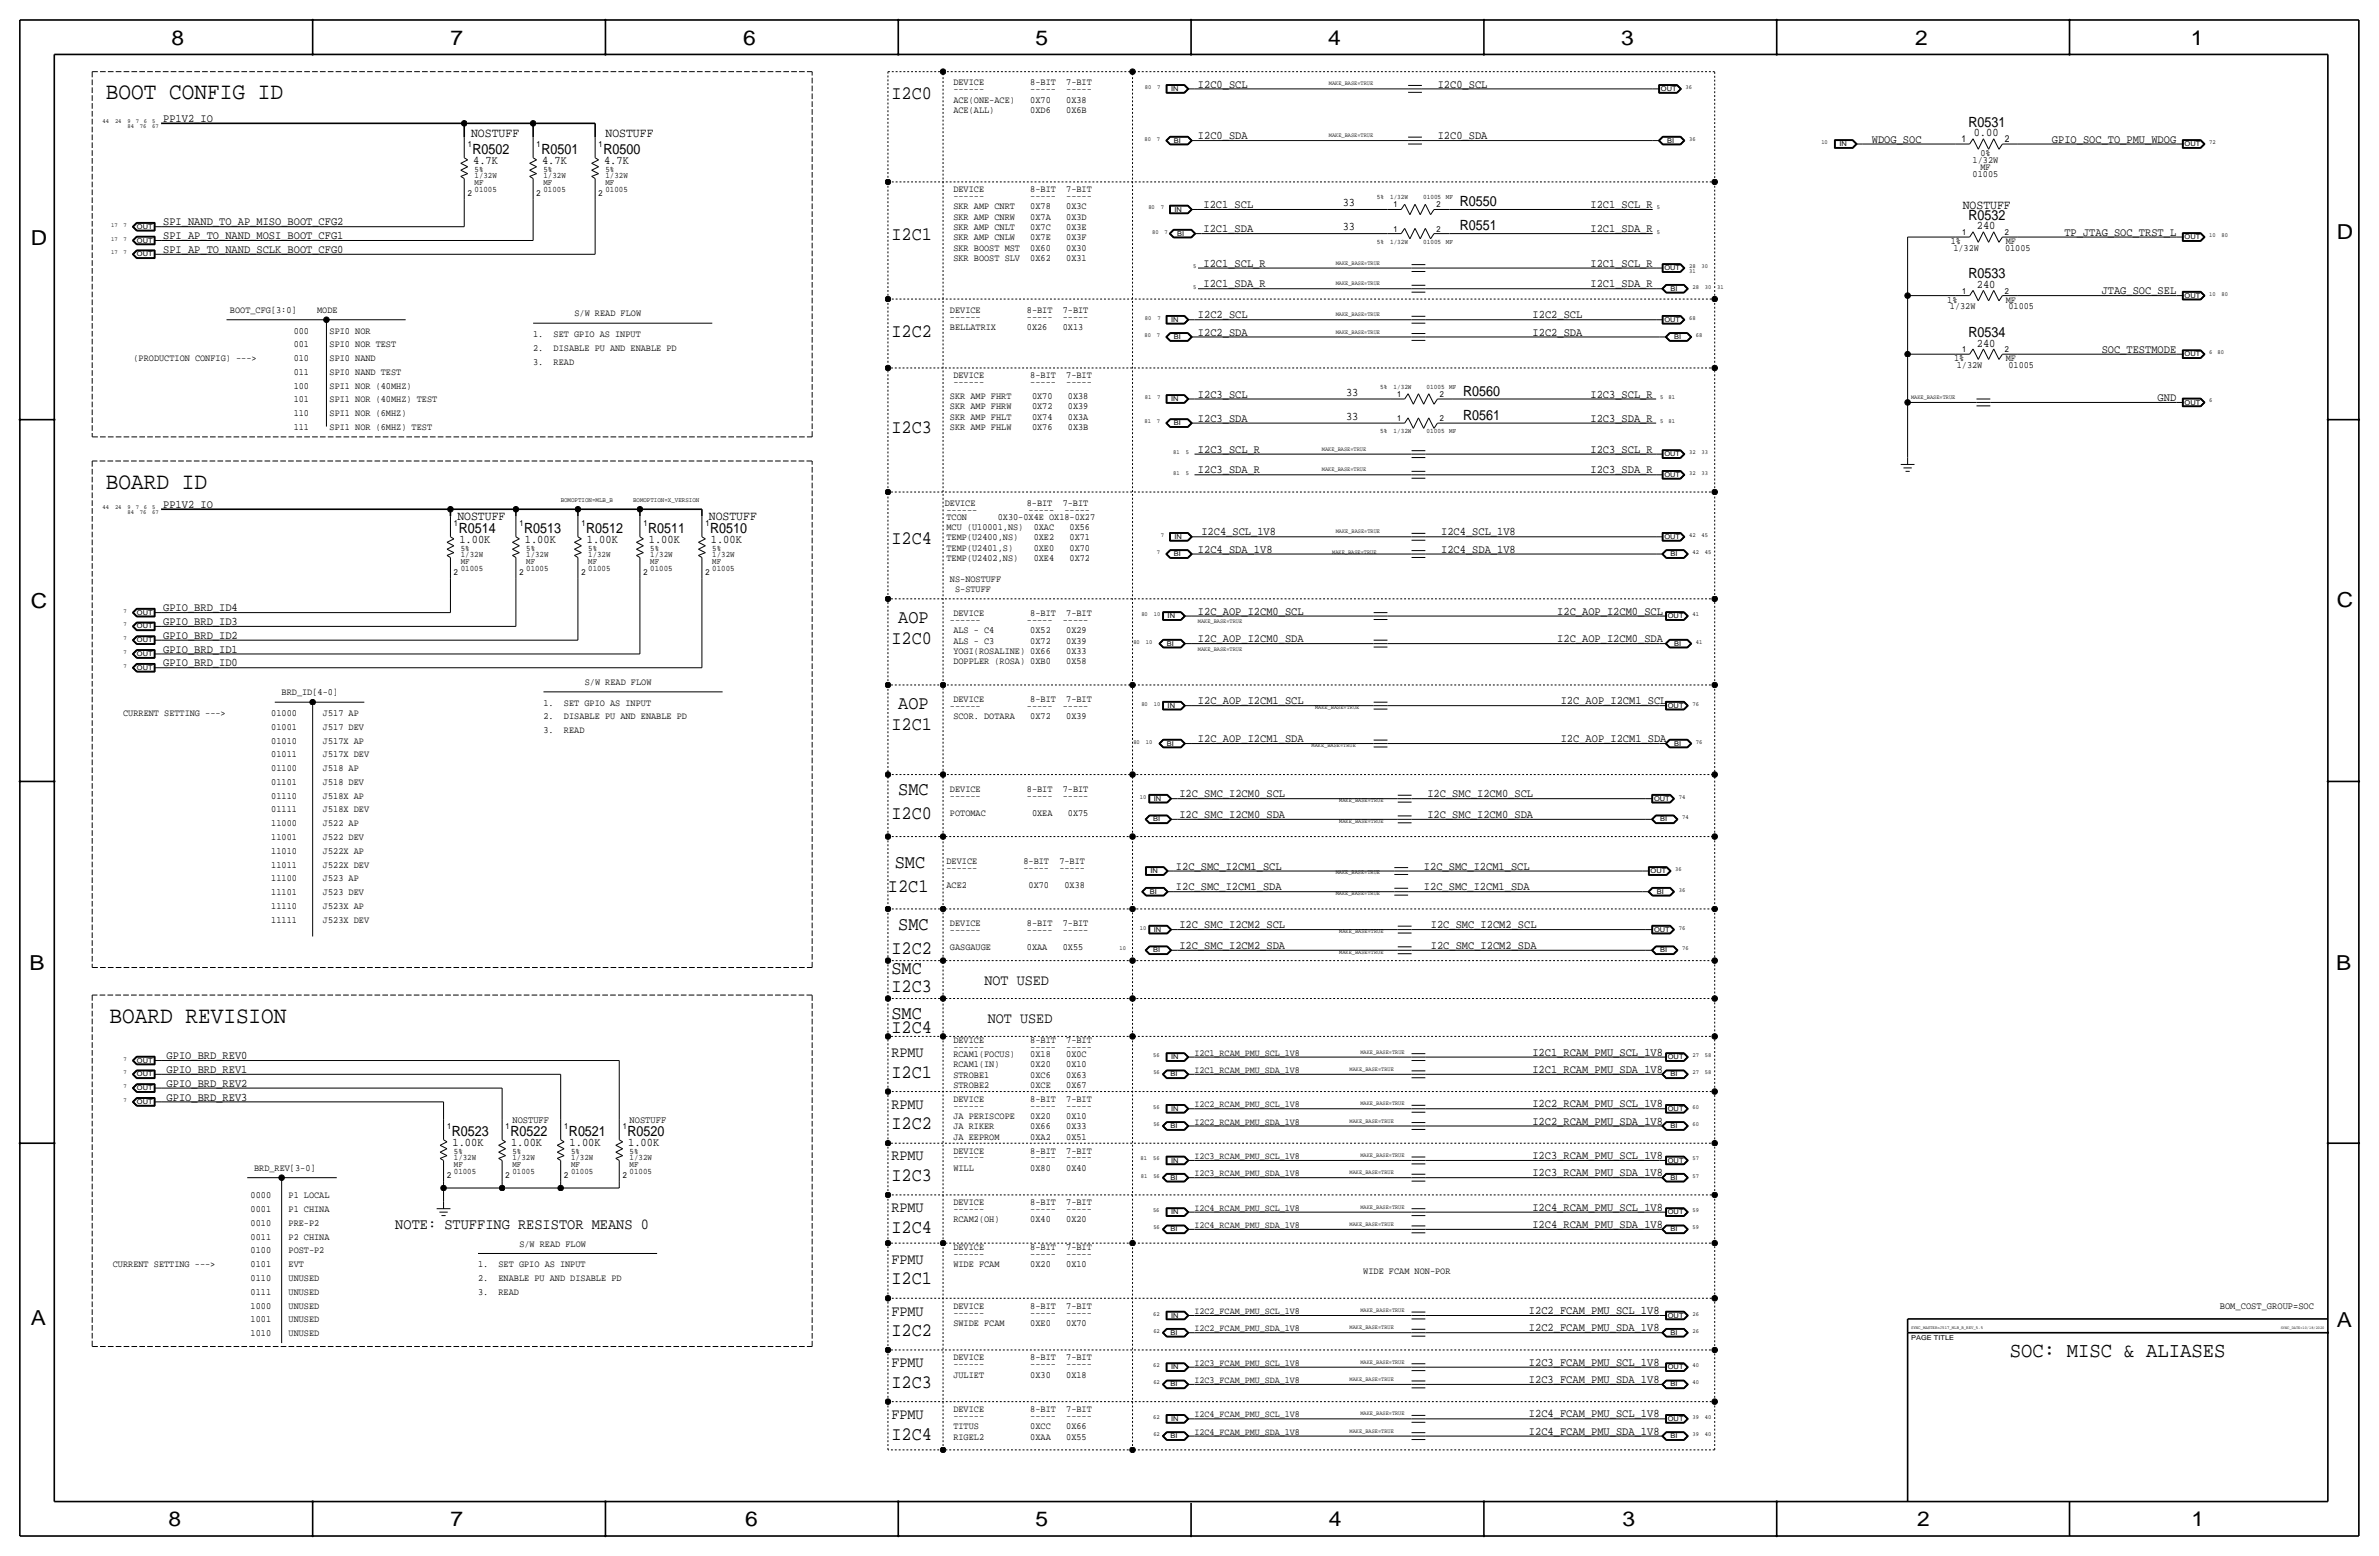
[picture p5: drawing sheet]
<svg xmlns="http://www.w3.org/2000/svg" width="877mm" height="574mm" viewBox="0 0 877 574" stroke-linecap="round" stroke-linejoin="round" font-family="sans-serif">
<defs><g id="words">
<g font-size="8.7">
<text x="39.1" y="36.6">BOOT CONFIG ID</text>
<text x="39.1" y="180.1">BOARD ID</text>
<text x="40.3" y="376.9">BOARD REVISION</text>
</g>
<text font-size="7.8" x="741" y="500.1">SOC: MISC &amp; ALIASES</text>
<g font-size="7.6">
<text x="63.2" y="16.5">8</text>
<text x="166.1" y="16.5">7</text>
<text x="274" y="16.5">6</text>
<text x="381.7" y="16.5">5</text>
<text x="489.7" y="16.5">4</text>
<text x="597.6" y="16.5">3</text>
<text x="706.1" y="16.5">2</text>
<text x="807.7" y="16.5">1</text>
<text x="861.5" y="88.1">D</text>
<text x="11.4" y="90.4">D</text>
<text x="11.4" y="224.3">C</text>
<text x="861.5" y="223.8">C</text>
<text x="10.9" y="357.6">B</text>
<text x="861.3" y="357.4">B</text>
<text x="11.4" y="488.4">A</text>
<text x="861.5" y="489.2">A</text>
<text x="62.2" y="562.6">8</text>
<text x="166.1" y="562.6">7</text>
<text x="274.8" y="562.6">6</text>
<text x="381.7" y="562.6">5</text>
<text x="489.9" y="562.6">4</text>
<text x="598.1" y="562.6">3</text>
<text x="706.8" y="562.6">2</text>
<text x="807.9" y="562.6">1</text>
</g>
<g font-size="7">
<text x="328.6" y="36.6">I2C0</text>
<text x="328.6" y="88.6">I2C1</text>
<text x="328.6" y="124.2">I2C2</text>
<text x="328.6" y="159.8">I2C3</text>
<text x="328.6" y="200.4">I2C4</text>
<text x="331.2" y="229.6">AOP</text>
<text x="328.6" y="237.2">I2C0</text>
<text x="331.2" y="261.4">AOP</text>
<text x="328.6" y="269">I2C1</text>
<text x="331.2" y="293.1">SMC</text>
<text x="328.6" y="302">I2C0</text>
<text x="329.9" y="319.8">SMC</text>
<text x="327.4" y="328.7">I2C1</text>
<text x="331.2" y="342.6">SMC</text>
<text x="328.6" y="351.5">I2C2</text>
<text x="328.6" y="359.2">SMC</text>
<text x="328.6" y="365.5">I2C3</text>
<text x="328.6" y="375.7">SMC</text>
<text x="328.6" y="380.7">I2C4</text>
<text x="328.6" y="397.3">I2C1</text>
<text x="328.6" y="416.3">I2C2</text>
<text x="328.6" y="435.4">I2C3</text>
<text x="328.6" y="454.4">I2C4</text>
<text x="328.6" y="473.5">I2C1</text>
<text x="328.6" y="492.5">I2C2</text>
<text x="328.6" y="511.6">I2C3</text>
<text x="328.6" y="530.6">I2C4</text>
</g>
<g font-size="5.6">
<text x="362.9" y="363">NOT USED</text>
<text x="364.2" y="376.9">NOT USED</text>
<text x="328.6" y="389.6">RPMU</text>
<text x="328.6" y="408.7">RPMU</text>
<text x="328.6" y="427.7">RPMU</text>
<text x="328.6" y="446.8">RPMU</text>
<text x="145.7" y="453.1">NOTE: STUFFING RESISTOR MEANS 0</text>
<text x="328.6" y="465.8">FPMU</text>
<text x="328.6" y="484.9">FPMU</text>
<text x="328.6" y="503.9">FPMU</text>
<text x="328.6" y="523">FPMU</text>
</g>
<g font-size="5.2">
<text x="725.7" y="46.7">R0531</text>
<text x="174.2" y="56.6">R0502</text>
<text x="199.6" y="56.6">R0501</text>
<text x="222.5" y="56.6">R0500</text>
<text x="538.2" y="75.9">R0550</text>
<text x="725.7" y="81">R0532</text>
<text x="538.2" y="84.8">R0551</text>
<text x="725.7" y="102.6">R0533</text>
<text x="725.7" y="124.2">R0534</text>
<text x="539.4" y="145.8">R0560</text>
<text x="539.4" y="154.7">R0561</text>
<text x="169.1" y="196.3">R0514</text>
<text x="193.2" y="196.3">R0513</text>
<text x="216.1" y="196.3">R0512</text>
<text x="239" y="196.3">R0511</text>
<text x="261.8" y="196.3">R0510</text>
<text x="166.6" y="418.6">R0523</text>
<text x="188.2" y="418.6">R0522</text>
<text x="209.8" y="418.6">R0521</text>
<text x="231.3" y="418.6">R0520</text>
</g>
<g font-size="4.7">
<text x="173.7" y="50.5">NOSTUFF</text>
<text x="223.2" y="50.5">NOSTUFF</text>
<text x="723.6" y="77.2">NOSTUFF</text>
<text x="168.6" y="191.5">NOSTUFF</text>
<text x="261.3" y="191.5">NOSTUFF</text>
</g>
<g font-size="4.3">
<text x="441.7" y="32.3">I2C0_SCL</text>
<text x="530" y="32.3">I2C0_SCL</text>
<text x="60.1" y="45">PP1V2_IO</text>
<text x="441.7" y="51.3">I2C0_SDA</text>
<text x="530" y="51.3">I2C0_SDA</text>
<text x="690.1" y="52.6">WDOG_SOC</text>
<text x="727.6" y="50.3">0.00</text>
<text x="756.5" y="52.6">GPIO_SOC_TO_PMU_WDOG</text>
<text x="174.4" y="60.5">4.7K</text>
<text x="199.8" y="60.5">4.7K</text>
<text x="222.7" y="60.5">4.7K</text>
<text x="443.7" y="76.7">I2C1_SCL</text>
<text x="495" y="75.9">33</text>
<text x="586.4" y="76.7">I2C1_SCL_R</text>
<text x="60.1" y="83.1">SPI_NAND_TO_AP_MISO_BOOT_CFG2</text>
<text x="60.1" y="88.1">SPI_AP_TO_NAND_MOSI_BOOT_CFG1</text>
<text x="443.7" y="85.6">I2C1_SDA</text>
<text x="495" y="84.8">33</text>
<text x="586.4" y="85.6">I2C1_SDA_R</text>
<text x="728.8" y="84.6">240</text>
<text x="761.1" y="86.9">TP_JTAG_SOC_TRST_L</text>
<text x="60.1" y="93.2">SPI_AP_TO_NAND_SCLK_BOOT_CFG0</text>
<text x="443.7" y="98.3">I2C1_SCL_R</text>
<text x="586.4" y="98.3">I2C1_SCL_R</text>
<text x="443.7" y="105.9">I2C1_SDA_R</text>
<text x="586.4" y="105.9">I2C1_SDA_R</text>
<text x="728.8" y="106.2">240</text>
<text x="774.8" y="108.5">JTAG_SOC_SEL</text>
<text x="441.7" y="117.3">I2C2_SCL</text>
<text x="565" y="117.3">I2C2_SCL</text>
<text x="441.7" y="123.7">I2C2_SDA</text>
<text x="565" y="123.7">I2C2_SDA</text>
<text x="728.8" y="127.8">240</text>
<text x="774.8" y="130">SOC_TESTMODE</text>
<text x="441.7" y="146.6">I2C3_SCL</text>
<text x="496.3" y="145.8">33</text>
<text x="586.4" y="146.6">I2C3_SCL_R</text>
<text x="795.5" y="147.8">GND</text>
<text x="441.7" y="155.4">I2C3_SDA</text>
<text x="496.3" y="154.7">33</text>
<text x="586.4" y="155.4">I2C3_SDA_R</text>
<text x="441.7" y="166.9">I2C3_SCL_R</text>
<text x="586.4" y="166.9">I2C3_SCL_R</text>
<text x="441.7" y="174.5">I2C3_SDA_R</text>
<text x="586.4" y="174.5">I2C3_SDA_R</text>
<text x="60.1" y="187.2">PP1V2_IO</text>
<text x="442.9" y="197.4">I2C4_SCL_1V8</text>
<text x="531.3" y="197.4">I2C4_SCL_1V8</text>
<text x="169.4" y="200.2">1.00K</text>
<text x="193.5" y="200.2">1.00K</text>
<text x="216.4" y="200.2">1.00K</text>
<text x="239.2" y="200.2">1.00K</text>
<text x="262.1" y="200.2">1.00K</text>
<text x="441.7" y="203.7">I2C4_SDA_1V8</text>
<text x="531.3" y="203.7">I2C4_SDA_1V8</text>
<text x="60.1" y="225.3">GPIO_BRD_ID4</text>
<text x="441.7" y="226.6">I2C_AOP_I2CM0_SCL</text>
<text x="574.1" y="226.6">I2C_AOP_I2CM0_SCL</text>
<text x="60.1" y="230.4">GPIO_BRD_ID3</text>
<text x="60.1" y="235.5">GPIO_BRD_ID2</text>
<text x="441.7" y="236.7">I2C_AOP_I2CM0_SDA</text>
<text x="574.1" y="236.7">I2C_AOP_I2CM0_SDA</text>
<text x="60.1" y="240.5">GPIO_BRD_ID1</text>
<text x="60.1" y="245.6">GPIO_BRD_ID0</text>
<text x="441.7" y="259.6">I2C_AOP_I2CM1_SCL</text>
<text x="575.4" y="259.6">I2C_AOP_I2CM1_SCL</text>
<text x="441.7" y="273.6">I2C_AOP_I2CM1_SDA</text>
<text x="575.4" y="273.6">I2C_AOP_I2CM1_SDA</text>
<text x="434.8" y="293.9">I2C_SMC_I2CM0_SCL</text>
<text x="526.2" y="293.9">I2C_SMC_I2CM0_SCL</text>
<text x="434.8" y="301.5">I2C_SMC_I2CM0_SDA</text>
<text x="526.2" y="301.5">I2C_SMC_I2CM0_SDA</text>
<text x="433.5" y="320.5">I2C_SMC_I2CM1_SCL</text>
<text x="525" y="320.5">I2C_SMC_I2CM1_SCL</text>
<text x="433.5" y="328.2">I2C_SMC_I2CM1_SDA</text>
<text x="525" y="328.2">I2C_SMC_I2CM1_SDA</text>
<text x="434.8" y="342.1">I2C_SMC_I2CM2_SCL</text>
<text x="527.5" y="342.1">I2C_SMC_I2CM2_SCL</text>
<text x="434.8" y="349.8">I2C_SMC_I2CM2_SDA</text>
<text x="527.5" y="349.8">I2C_SMC_I2CM2_SDA</text>
<text x="564.9" y="389.1">I2C1_RCAM_PMU_SCL_1V8</text>
<text x="61.4" y="395.5">GPIO_BRD_REV1</text>
<text x="61.4" y="390.4">GPIO_BRD_REV0</text>
<text x="564.9" y="395.5">I2C1_RCAM_PMU_SDA_1V8</text>
<text x="61.4" y="400.6">GPIO_BRD_REV2</text>
<text x="61.4" y="405.6">GPIO_BRD_REV3</text>
<text x="564.9" y="408.2">I2C2_RCAM_PMU_SCL_1V8</text>
<text x="564.9" y="414.5">I2C2_RCAM_PMU_SDA_1V8</text>
<text x="166.8" y="422.4">1.00K</text>
<text x="188.4" y="422.4">1.00K</text>
<text x="210" y="422.4">1.00K</text>
<text x="231.6" y="422.4">1.00K</text>
<text x="564.9" y="427.2">I2C3_RCAM_PMU_SCL_1V8</text>
<text x="564.9" y="433.6">I2C3_RCAM_PMU_SDA_1V8</text>
<text x="564.9" y="446.3">I2C4_RCAM_PMU_SCL_1V8</text>
<text x="564.9" y="452.6">I2C4_RCAM_PMU_SDA_1V8</text>
<text x="563.7" y="484.4">I2C2_FCAM_PMU_SCL_1V8</text>
<text x="563.7" y="490.7">I2C2_FCAM_PMU_SDA_1V8</text>
<text x="563.7" y="503.4">I2C3_FCAM_PMU_SCL_1V8</text>
<text x="563.7" y="509.8">I2C3_FCAM_PMU_SDA_1V8</text>
<text x="563.7" y="522.5">I2C4_FCAM_PMU_SCL_1V8</text>
<text x="563.7" y="528.8">I2C4_FCAM_PMU_SDA_1V8</text>
</g>
<g font-size="3.6">
<text x="188.9" y="413.8">NOSTUFF</text>
<text x="232.1" y="413.8">NOSTUFF</text>
<text x="818.4" y="482.3">BOM_COST_GROUP=SOC</text>
</g>
<g font-size="3.5">
<text x="351.5" y="34">------</text>
<text x="351.5" y="31.5">DEVICE</text>
<text x="379.9" y="34">-----</text>
<text x="379.9" y="31.5">8-BIT</text>
<text x="393.1" y="34">-----</text>
<text x="393.1" y="31.5">7-BIT</text>
<text x="351.5" y="37.8">ACE(ONE-ACE)</text>
<text x="351.5" y="41.7">ACE(ALL)</text>
<text x="379.9" y="37.8">0X70</text>
<text x="379.9" y="41.7">0XD6</text>
<text x="393.1" y="37.8">0X38</text>
<text x="393.1" y="41.7">0X6B</text>
<text x="723.1" y="52.3">1</text>
<text x="739.1" y="52.3">2</text>
<text x="730.1" y="57.7">0%</text>
<text x="727.3" y="60.2">1/32W</text>
<text x="727.3" y="65.3">01005</text>
<text x="730.1" y="62.7">MF</text>
<text x="351.5" y="70.9">DEVICE</text>
<text x="379.9" y="70.9">8-BIT</text>
<text x="393.1" y="70.9">7-BIT</text>
<text x="351.5" y="73.4">------</text>
<text x="351.5" y="77.2">SKR AMP CNRT</text>
<text x="379.9" y="73.4">-----</text>
<text x="379.9" y="77.2">0X78</text>
<text x="393.1" y="73.4">-----</text>
<text x="393.1" y="77.2">0X3C</text>
<text x="351.5" y="81">SKR AMP CNRW</text>
<text x="379.9" y="81">0X7A</text>
<text x="393.1" y="81">0X3D</text>
<text x="351.5" y="88.6">SKR AMP CNLW</text>
<text x="351.5" y="84.8">SKR AMP CNLT</text>
<text x="379.9" y="88.6">0X7E</text>
<text x="379.9" y="84.8">0X7C</text>
<text x="393.1" y="88.6">0X3F</text>
<text x="393.1" y="84.8">0X3E</text>
<text x="719.2" y="89.9">1%</text>
<text x="739.5" y="89.9">MF</text>
<text x="351.5" y="92.5">SKR BOOST MST</text>
<text x="379.9" y="92.5">0X60</text>
<text x="393.1" y="92.5">0X30</text>
<text x="720.1" y="92.5">1/32W</text>
<text x="739.2" y="92.5">01005</text>
<text x="351.5" y="96.3">SKR BOOST SLV</text>
<text x="379.9" y="96.3">0X62</text>
<text x="393.1" y="96.3">0X31</text>
<text x="717.9" y="111.5">1%</text>
<text x="739.5" y="111.5">MF</text>
<text x="84.8" y="115.3">BOOT_CFG[3:0]</text>
<text x="116.9" y="115.3">MODE</text>
<text x="211.8" y="116.6">S/W READ FLOW</text>
<text x="350.2" y="115.3">DEVICE</text>
<text x="350.2" y="117.9">------</text>
<text x="378.6" y="115.3">8-BIT</text>
<text x="378.6" y="117.9">-----</text>
<text x="391.8" y="115.3">7-BIT</text>
<text x="391.8" y="117.9">-----</text>
<text x="718.9" y="114">1/32W</text>
<text x="740.5" y="114">01005</text>
<text x="108.3" y="122.9">000</text>
<text x="121.5" y="122.9">SPI0 NOR</text>
<text x="196.5" y="124.2">1.</text>
<text x="204.1" y="124.2">SET GPIO AS INPUT</text>
<text x="350.2" y="121.7">BELLATRIX</text>
<text x="378.6" y="121.7">0X26</text>
<text x="391.8" y="121.7">0X13</text>
<text x="108.3" y="128">001</text>
<text x="121.5" y="128">SPI0 NOR TEST</text>
<text x="196.5" y="129.3">2.</text>
<text x="204.1" y="129.3">DISABLE PU AND ENABLE PD</text>
<text x="49.2" y="133.1">(PRODUCTION CONFIG) ---&gt;</text>
<text x="108.3" y="133.1">010</text>
<text x="121.5" y="133.1">SPI0 NAND</text>
<text x="196.5" y="134.4">3.</text>
<text x="204.1" y="134.4">READ</text>
<text x="720.4" y="133.1">1%</text>
<text x="721.4" y="135.6">1/32W</text>
<text x="739.5" y="133.1">MF</text>
<text x="740.5" y="135.6">01005</text>
<text x="108.3" y="143.3">100</text>
<text x="108.3" y="138.2">011</text>
<text x="121.5" y="143.3">SPI1 NOR (40MHZ)</text>
<text x="121.5" y="138.2">SPI0 NAND TEST</text>
<text x="351.5" y="142">------</text>
<text x="351.5" y="139.4">DEVICE</text>
<text x="379.9" y="142">-----</text>
<text x="379.9" y="139.4">8-BIT</text>
<text x="393.1" y="142">-----</text>
<text x="393.1" y="139.4">7-BIT</text>
<text x="108.3" y="148.3">101</text>
<text x="121.5" y="148.3">SPI1 NOR (40MHZ) TEST</text>
<text x="350.2" y="147.1">SKR AMP FHRT</text>
<text x="380.5" y="147.1">0X70</text>
<text x="393.7" y="147.1">0X38</text>
<text x="108.3" y="153.4">110</text>
<text x="121.5" y="153.4">SPI1 NOR (6MHZ)</text>
<text x="350.2" y="154.7">SKR AMP FHLT</text>
<text x="350.2" y="150.9">SKR AMP FHRW</text>
<text x="380.5" y="154.7">0X74</text>
<text x="380.5" y="150.9">0X72</text>
<text x="393.7" y="154.7">0X3A</text>
<text x="393.7" y="150.9">0X39</text>
<text x="108.3" y="158.5">111</text>
<text x="121.5" y="158.5">SPI1 NOR (6MHZ) TEST</text>
<text x="350.2" y="158.5">SKR AMP FHLW</text>
<text x="380.5" y="158.5">0X76</text>
<text x="393.7" y="158.5">0X3B</text>
<text x="348.3" y="186.4">DEVICE</text>
<text x="348.9" y="191.5">TCON</text>
<text x="348.9" y="189">------</text>
<text x="367.9" y="191.5">0X30-0X4E OX18-0X27</text>
<text x="378.6" y="186.4">8-BIT</text>
<text x="379.2" y="189">-----</text>
<text x="391.8" y="186.4">7-BIT</text>
<text x="392.4" y="189">-----</text>
<text x="348.9" y="195.3">MCU (U10001,NS)</text>
<text x="381.1" y="195.3">0XAC</text>
<text x="394.3" y="195.3">0X56</text>
<text x="348.9" y="199.1">TEMP(U2400,NS)</text>
<text x="348.9" y="202.9">TEMP(U2401,S)</text>
<text x="381.1" y="199.1">0XE2</text>
<text x="381.1" y="202.9">0XE0</text>
<text x="394.3" y="199.1">0X71</text>
<text x="394.3" y="202.9">0X70</text>
<text x="348.9" y="206.8">TEMP(U2402,NS)</text>
<text x="381.1" y="206.8">0XE4</text>
<text x="394.3" y="206.8">0X72</text>
<text x="350.2" y="214.4">NS-NOSTUFF</text>
<text x="352.1" y="218.2">S-STUFF</text>
<text x="351.5" y="227.1">DEVICE</text>
<text x="379.9" y="227.1">8-BIT</text>
<text x="393.1" y="227.1">7-BIT</text>
<text x="350.2" y="229.6">------</text>
<text x="351.5" y="233.4">ALS - C4</text>
<text x="378.6" y="229.6">-----</text>
<text x="379.9" y="233.4">0X52</text>
<text x="391.8" y="229.6">-----</text>
<text x="393.1" y="233.4">0X29</text>
<text x="351.5" y="237.2">ALS - C3</text>
<text x="379.9" y="237.2">0X72</text>
<text x="393.1" y="237.2">0X39</text>
<text x="351.5" y="241">YOGI(ROSALINE) 0X66</text>
<text x="351.5" y="244.9">DOPPLER (ROSA) 0XB0</text>
<text x="393.1" y="241">0X33</text>
<text x="393.1" y="244.9">0X58</text>
<text x="103.8" y="256.3">BRD_ID[4-0]</text>
<text x="215.6" y="252.5">S/W READ FLOW</text>
<text x="45.4" y="263.9">CURRENT SETTING ---&gt;</text>
<text x="100" y="263.9">01000</text>
<text x="119.1" y="263.9">J517 AP</text>
<text x="200.4" y="260.1">1.</text>
<text x="207.9" y="260.1">SET GPIO AS INPUT</text>
<text x="350.2" y="261.4">------</text>
<text x="351.5" y="258.8">DEVICE</text>
<text x="378.6" y="261.4">-----</text>
<text x="379.9" y="258.8">8-BIT</text>
<text x="391.8" y="261.4">-----</text>
<text x="393.1" y="258.8">7-BIT</text>
<text x="100" y="269">01001</text>
<text x="119.1" y="269">J517 DEV</text>
<text x="200.4" y="265.2">2.</text>
<text x="207.9" y="265.2">DISABLE PU AND ENABLE PD</text>
<text x="351.5" y="265.2">SCOR. DOTARA</text>
<text x="379.9" y="265.2">0X72</text>
<text x="393.1" y="265.2">0X39</text>
<text x="100" y="274.1">01010</text>
<text x="119.1" y="274.1">J517X AP</text>
<text x="200.4" y="270.3">3.</text>
<text x="207.9" y="270.3">READ</text>
<text x="100" y="279.1">01011</text>
<text x="119.1" y="279.1">J517X DEV</text>
<text x="100" y="284.2">01100</text>
<text x="119.1" y="284.2">J518 AP</text>
<text x="100" y="289.3">01101</text>
<text x="119.1" y="289.3">J518 DEV</text>
<text x="350.2" y="291.8">DEVICE</text>
<text x="378.6" y="291.8">8-BIT</text>
<text x="391.8" y="291.8">7-BIT</text>
<text x="100" y="299.5">01111</text>
<text x="100" y="294.4">01110</text>
<text x="119.1" y="299.5">J518X DEV</text>
<text x="119.1" y="294.4">J518X AP</text>
<text x="350.2" y="294.4">------</text>
<text x="378.6" y="294.4">-----</text>
<text x="391.8" y="294.4">-----</text>
<text x="100" y="304.5">11000</text>
<text x="119.1" y="304.5">J522 AP</text>
<text x="350.2" y="300.7">POTOMAC</text>
<text x="380.5" y="300.7">0XEA</text>
<text x="393.7" y="300.7">0X75</text>
<text x="100" y="309.6">11001</text>
<text x="119.1" y="309.6">J522 DEV</text>
<text x="100" y="314.7">11010</text>
<text x="119.1" y="314.7">J522X AP</text>
<text x="100" y="319.8">11011</text>
<text x="119.1" y="319.8">J522X DEV</text>
<text x="348.9" y="318.5">DEVICE</text>
<text x="348.9" y="321.1">------</text>
<text x="377.3" y="318.5">8-BIT</text>
<text x="377.3" y="321.1">-----</text>
<text x="390.5" y="318.5">7-BIT</text>
<text x="390.5" y="321.1">-----</text>
<text x="100" y="329.9">11101</text>
<text x="100" y="324.9">11100</text>
<text x="119.1" y="324.9">J523 AP</text>
<text x="119.1" y="329.9">J523 DEV</text>
<text x="348.9" y="327.4">ACE2</text>
<text x="379.2" y="327.4">0X70</text>
<text x="392.4" y="327.4">0X38</text>
<text x="100" y="335">11110</text>
<text x="119.1" y="335">J523X AP</text>
<text x="100" y="340.1">11111</text>
<text x="119.1" y="340.1">J523X DEV</text>
<text x="350.2" y="341.4">DEVICE</text>
<text x="378.6" y="341.4">8-BIT</text>
<text x="391.8" y="341.4">7-BIT</text>
<text x="350.2" y="343.9">------</text>
<text x="378.6" y="343.9">-----</text>
<text x="391.8" y="343.9">-----</text>
<text x="350.2" y="350.3">GASGAUGE</text>
<text x="378.6" y="350.3">0XAA</text>
<text x="391.8" y="350.3">0X55</text>
<text x="351.5" y="384.6">DEVICE</text>
<text x="351.5" y="387.1">------</text>
<text x="351.5" y="389.6">RCAM1(FOCUS)</text>
<text x="379.9" y="384.6">8-BIT</text>
<text x="379.9" y="387.1">-----</text>
<text x="379.9" y="389.6">0X18</text>
<text x="393.1" y="384.6">7-BIT</text>
<text x="393.1" y="387.1">-----</text>
<text x="393.1" y="389.6">0X0C</text>
<text x="440.4" y="389.1">I2C1_RCAM_PMU_SCL_1V8</text>
<text x="351.5" y="393.4">RCAM1(IN)</text>
<text x="379.9" y="393.4">0X20</text>
<text x="393.1" y="393.4">0X10</text>
<text x="440.4" y="395.5">I2C1_RCAM_PMU_SDA_1V8</text>
<text x="351.5" y="401.1">STROBE2</text>
<text x="351.5" y="397.3">STROBE1</text>
<text x="379.9" y="401.1">0XCE</text>
<text x="379.9" y="397.3">0XC6</text>
<text x="393.1" y="401.1">0X67</text>
<text x="393.1" y="397.3">0X63</text>
<text x="351.5" y="406.1">DEVICE</text>
<text x="379.9" y="406.1">8-BIT</text>
<text x="393.1" y="406.1">7-BIT</text>
<text x="351.5" y="408.7">------</text>
<text x="351.5" y="412.5">JA PERISCOPE</text>
<text x="379.9" y="408.7">-----</text>
<text x="379.9" y="412.5">0X20</text>
<text x="393.1" y="408.7">-----</text>
<text x="393.1" y="412.5">0X10</text>
<text x="440.4" y="408.2">I2C2_RCAM_PMU_SCL_1V8</text>
<text x="351.5" y="416.3">JA RIKER</text>
<text x="379.9" y="416.3">0X66</text>
<text x="393.1" y="416.3">0X33</text>
<text x="440.4" y="414.5">I2C2_RCAM_PMU_SDA_1V8</text>
<text x="351.5" y="425.2">DEVICE</text>
<text x="351.5" y="420.1">JA EEPROM</text>
<text x="379.9" y="425.2">8-BIT</text>
<text x="379.9" y="420.1">0XA2</text>
<text x="393.1" y="425.2">7-BIT</text>
<text x="393.1" y="420.1">0X51</text>
<text x="93.7" y="431.5">BRD_REV[3-0]</text>
<text x="351.5" y="427.7">------</text>
<text x="351.5" y="431.5">WILL</text>
<text x="379.9" y="427.7">-----</text>
<text x="379.9" y="431.5">0X80</text>
<text x="393.1" y="427.7">-----</text>
<text x="393.1" y="431.5">0X40</text>
<text x="440.4" y="427.2">I2C3_RCAM_PMU_SCL_1V8</text>
<text x="440.4" y="433.6">I2C3_RCAM_PMU_SDA_1V8</text>
<text x="92.4" y="441.7">0000</text>
<text x="106.4" y="441.7">P1 LOCAL</text>
<text x="92.4" y="446.8">0001</text>
<text x="106.4" y="446.8">P1 CHINA</text>
<text x="351.5" y="444.2">DEVICE</text>
<text x="351.5" y="446.8">------</text>
<text x="379.9" y="444.2">8-BIT</text>
<text x="379.9" y="446.8">-----</text>
<text x="393.1" y="444.2">7-BIT</text>
<text x="393.1" y="446.8">-----</text>
<text x="440.4" y="446.3">I2C4_RCAM_PMU_SCL_1V8</text>
<text x="92.4" y="451.9">0010</text>
<text x="106.4" y="451.9">PRE-P2</text>
<text x="351.5" y="450.6">RCAM2(OH)</text>
<text x="379.9" y="450.6">0X40</text>
<text x="393.1" y="450.6">0X20</text>
<text x="440.4" y="452.6">I2C4_RCAM_PMU_SDA_1V8</text>
<text x="92.4" y="456.9">0011</text>
<text x="106.4" y="456.9">P2 CHINA</text>
<text x="191.5" y="459.5">S/W READ FLOW</text>
<text x="351.5" y="460.8">DEVICE</text>
<text x="379.9" y="460.8">8-BIT</text>
<text x="393.1" y="460.8">7-BIT</text>
<text x="41.6" y="467.1">CURRENT SETTING ---&gt;</text>
<text x="92.4" y="467.1">0101</text>
<text x="92.4" y="462">0100</text>
<text x="106.4" y="462">POST-P2</text>
<text x="106.4" y="467.1">EVT</text>
<text x="176.2" y="467.1">1.</text>
<text x="183.8" y="467.1">SET GPIO AS INPUT</text>
<text x="351.5" y="467.1">WIDE FCAM</text>
<text x="351.5" y="463.3">------</text>
<text x="379.9" y="467.1">0X20</text>
<text x="379.9" y="463.3">-----</text>
<text x="393.1" y="467.1">0X10</text>
<text x="393.1" y="463.3">-----</text>
<text x="92.4" y="472.2">0110</text>
<text x="106.4" y="472.2">UNUSED</text>
<text x="176.2" y="472.2">2.</text>
<text x="183.8" y="472.2">ENABLE PU AND DISABLE PD</text>
<text x="502.6" y="469.6">WIDE FCAM NON-POR</text>
<text x="92.4" y="477.3">0111</text>
<text x="106.4" y="477.3">UNUSED</text>
<text x="176.2" y="477.3">3.</text>
<text x="183.8" y="477.3">READ</text>
<text x="92.4" y="482.3">1000</text>
<text x="106.4" y="482.3">UNUSED</text>
<text x="351.5" y="484.9">------</text>
<text x="351.5" y="482.3">DEVICE</text>
<text x="379.9" y="484.9">-----</text>
<text x="379.9" y="482.3">8-BIT</text>
<text x="393.1" y="484.9">-----</text>
<text x="393.1" y="482.3">7-BIT</text>
<text x="440.4" y="484.4">I2C2_FCAM_PMU_SCL_1V8</text>
<text x="92.4" y="487.4">1001</text>
<text x="106.4" y="487.4">UNUSED</text>
<text x="351.5" y="488.7">SWIDE FCAM</text>
<text x="379.9" y="488.7">0XE0</text>
<text x="393.1" y="488.7">0X70</text>
<text x="440.4" y="490.7">I2C2_FCAM_PMU_SDA_1V8</text>
<text x="92.4" y="492.5">1010</text>
<text x="106.4" y="492.5">UNUSED</text>
<text x="351.5" y="503.9">------</text>
<text x="351.5" y="501.4">DEVICE</text>
<text x="379.9" y="503.9">-----</text>
<text x="379.9" y="501.4">8-BIT</text>
<text x="393.1" y="503.9">-----</text>
<text x="393.1" y="501.4">7-BIT</text>
<text x="440.4" y="503.4">I2C3_FCAM_PMU_SCL_1V8</text>
<text x="351.5" y="507.7">JULIET</text>
<text x="379.9" y="507.7">0X30</text>
<text x="393.1" y="507.7">0X18</text>
<text x="440.4" y="509.8">I2C3_FCAM_PMU_SDA_1V8</text>
<text x="351.5" y="520.4">DEVICE</text>
<text x="379.9" y="520.4">8-BIT</text>
<text x="393.1" y="520.4">7-BIT</text>
<text x="351.5" y="526.8">TITUS</text>
<text x="351.5" y="523">------</text>
<text x="379.9" y="526.8">0XCC</text>
<text x="379.9" y="523">-----</text>
<text x="393.1" y="526.8">0X66</text>
<text x="393.1" y="523">-----</text>
<text x="440.4" y="522.5">I2C4_FCAM_PMU_SCL_1V8</text>
<text x="351.5" y="530.6">RIGEL2</text>
<text x="379.9" y="530.6">0XAA</text>
<text x="393.1" y="530.6">0X55</text>
<text x="440.4" y="528.8">I2C4_FCAM_PMU_SDA_1V8</text>
</g>
<g font-size="3.1">
<text x="172.4" y="54.4">1</text>
<text x="197.8" y="54.4">1</text>
<text x="220.7" y="54.4">1</text>
<text x="175" y="65.8">1/32W</text>
<text x="175" y="63.2">5%</text>
<text x="200.4" y="65.8">1/32W</text>
<text x="200.4" y="63.2">5%</text>
<text x="223.2" y="65.8">1/32W</text>
<text x="223.2" y="63.2">5%</text>
<text x="175" y="70.9">01005</text>
<text x="175" y="68.3">MF</text>
<text x="200.4" y="68.3">MF</text>
<text x="200.4" y="70.9">01005</text>
<text x="223.2" y="70.9">01005</text>
<text x="223.2" y="68.3">MF</text>
<text x="172.4" y="72.1">2</text>
<text x="197.8" y="72.1">2</text>
<text x="220.7" y="72.1">2</text>
<text x="513.8" y="76.5">1</text>
<text x="529.5" y="76.5">2</text>
<text x="513.8" y="85.3">1</text>
<text x="529.5" y="85.3">2</text>
<text x="723.3" y="86.6">1</text>
<text x="739.1" y="86.6">2</text>
<text x="723.3" y="108.2">1</text>
<text x="739.1" y="108.2">2</text>
<text x="723.3" y="129.8">1</text>
<text x="739.1" y="129.8">2</text>
<text x="515.1" y="146.3">1</text>
<text x="530.8" y="146.3">2</text>
<text x="515.1" y="155.2">1</text>
<text x="530.8" y="155.2">2</text>
<text x="167.3" y="194.1">1</text>
<text x="191.5" y="194.1">1</text>
<text x="214.3" y="194.1">1</text>
<text x="237.2" y="194.1">1</text>
<text x="260" y="194.1">1</text>
<text x="169.9" y="202.9">5%</text>
<text x="194" y="202.9">5%</text>
<text x="216.9" y="202.9">5%</text>
<text x="239.7" y="202.9">5%</text>
<text x="262.6" y="202.9">5%</text>
<text x="169.9" y="208">MF</text>
<text x="169.9" y="205.5">1/32W</text>
<text x="194" y="208">MF</text>
<text x="194" y="205.5">1/32W</text>
<text x="216.9" y="205.5">1/32W</text>
<text x="216.9" y="208">MF</text>
<text x="239.7" y="205.5">1/32W</text>
<text x="239.7" y="208">MF</text>
<text x="262.6" y="205.5">1/32W</text>
<text x="262.6" y="208">MF</text>
<text x="167.3" y="211.8">2</text>
<text x="169.9" y="210.6">01005</text>
<text x="191.5" y="211.8">2</text>
<text x="194" y="210.6">01005</text>
<text x="214.3" y="211.8">2</text>
<text x="216.9" y="210.6">01005</text>
<text x="237.2" y="211.8">2</text>
<text x="239.7" y="210.6">01005</text>
<text x="260" y="211.8">2</text>
<text x="262.6" y="210.6">01005</text>
<text x="164.8" y="416.3">1</text>
<text x="186.4" y="416.3">1</text>
<text x="208" y="416.3">1</text>
<text x="229.6" y="416.3">1</text>
<text x="167.3" y="425.2">5%</text>
<text x="188.9" y="425.2">5%</text>
<text x="210.5" y="425.2">5%</text>
<text x="232.1" y="425.2">5%</text>
<text x="167.3" y="430.3">MF</text>
<text x="167.3" y="427.7">1/32W</text>
<text x="188.9" y="427.7">1/32W</text>
<text x="188.9" y="430.3">MF</text>
<text x="210.5" y="430.3">MF</text>
<text x="210.5" y="427.7">1/32W</text>
<text x="232.1" y="430.3">MF</text>
<text x="232.1" y="427.7">1/32W</text>
<text x="164.8" y="434.1">2</text>
<text x="167.3" y="432.8">01005</text>
<text x="186.4" y="434.1">2</text>
<text x="188.9" y="432.8">01005</text>
<text x="208" y="434.1">2</text>
<text x="210.5" y="432.8">01005</text>
<text x="229.6" y="434.1">2</text>
<text x="232.1" y="432.8">01005</text>
</g>
<g font-size="2.5">
<text x="431.7" y="33.5">IN</text>
<text x="612.3" y="33.5">OUT</text>
<text x="432.8" y="52.6">BI</text>
<text x="614.6" y="52.6">BI</text>
<text x="678.1" y="53.8">IN</text>
<text x="805.4" y="53.8">OUT</text>
<text x="433" y="78">IN</text>
<text x="507.6" y="73.4">5%</text>
<text x="512.5" y="73.4">1/32W</text>
<text x="524.7" y="73.4">01005 MF</text>
<text x="50.5" y="89.4">OUT</text>
<text x="50.5" y="84.3">OUT</text>
<text x="434" y="86.9">BI</text>
<text x="507.6" y="89.9">5%</text>
<text x="512.5" y="89.9">1/32W</text>
<text x="524.7" y="89.9">01005 MF</text>
<text x="805.4" y="88.1">OUT</text>
<text x="50.5" y="94.5">OUT</text>
<text x="613.6" y="99.6">OUT</text>
<text x="615.9" y="107.2">BI</text>
<text x="805.4" y="109.7">OUT</text>
<text x="431.7" y="118.6">IN</text>
<text x="613.6" y="118.6">OUT</text>
<text x="432.8" y="125">BI</text>
<text x="617.2" y="125">BI</text>
<text x="805.4" y="131.3">OUT</text>
<text x="508.8" y="143.3">5%</text>
<text x="513.8" y="143.3">1/32W</text>
<text x="526" y="143.3">01005 MF</text>
<text x="431.7" y="147.8">IN</text>
<text x="805.4" y="149.1">OUT</text>
<text x="432.8" y="156.7">BI</text>
<text x="508.9" y="159.8">5%</text>
<text x="513.8" y="159.8">1/32W</text>
<text x="526" y="159.8">01005 MF</text>
<text x="613.6" y="168.1">OUT</text>
<text x="613.6" y="175.8">OUT</text>
<text x="433" y="198.6">IN</text>
<text x="613.6" y="198.6">OUT</text>
<text x="432.8" y="205">BI</text>
<text x="615.9" y="205">BI</text>
<text x="50.5" y="226.6">OUT</text>
<text x="430.5" y="227.8">IN</text>
<text x="614.9" y="227.8">OUT</text>
<text x="50.5" y="231.6">OUT</text>
<text x="50.5" y="236.7">OUT</text>
<text x="430.2" y="238">BI</text>
<text x="617.2" y="238">BI</text>
<text x="50.5" y="241.8">OUT</text>
<text x="50.5" y="246.9">OUT</text>
<text x="430.5" y="260.9">IN</text>
<text x="614.9" y="260.9">OUT</text>
<text x="430.2" y="274.8">BI</text>
<text x="617.2" y="274.8">BI</text>
<text x="425.4" y="295.1">IN</text>
<text x="609.8" y="295.1">OUT</text>
<text x="425.1" y="302.8">BI</text>
<text x="612.1" y="302.8">BI</text>
<text x="424.1" y="321.8">IN</text>
<text x="608.5" y="321.8">OUT</text>
<text x="423.9" y="329.4">BI</text>
<text x="610.8" y="329.4">BI</text>
<text x="425.4" y="343.4">IN</text>
<text x="609.8" y="343.4">OUT</text>
<text x="425.1" y="351">BI</text>
<text x="612.1" y="351">BI</text>
<text x="50.5" y="391.7">OUT</text>
<text x="431.7" y="390.4">IN</text>
<text x="614.9" y="390.4">OUT</text>
<text x="50.5" y="396.7">OUT</text>
<text x="50.5" y="401.8">OUT</text>
<text x="431.5" y="396.7">BI</text>
<text x="615.9" y="396.7">BI</text>
<text x="50.5" y="406.9">OUT</text>
<text x="431.7" y="409.4">IN</text>
<text x="614.9" y="409.4">OUT</text>
<text x="431.5" y="415.8">BI</text>
<text x="615.9" y="415.8">BI</text>
<text x="431.7" y="428.5">IN</text>
<text x="614.9" y="428.5">OUT</text>
<text x="431.5" y="434.8">BI</text>
<text x="615.9" y="434.8">BI</text>
<text x="431.7" y="447.5">IN</text>
<text x="614.9" y="447.5">OUT</text>
<text x="431.5" y="453.9">BI</text>
<text x="615.9" y="453.9">BI</text>
<text x="431.7" y="485.6">IN</text>
<text x="614.9" y="485.6">OUT</text>
<text x="431.5" y="492">BI</text>
<text x="615.9" y="492">BI</text>
<text x="704.5" y="493.8">PAGE TITLE</text>
<text x="431.7" y="504.7">IN</text>
<text x="614.9" y="504.7">OUT</text>
<text x="431.5" y="511">BI</text>
<text x="615.9" y="511">BI</text>
<text x="431.7" y="523.7">IN</text>
<text x="614.9" y="523.7">OUT</text>
<text x="431.5" y="530.1">BI</text>
<text x="615.9" y="530.1">BI</text>
</g>
<g font-size="2.4">
<text x="206.7" y="185.2">BOMOPTION=MLB_B</text>
<text x="233.4" y="185.2">BOMOPTION=X_VERSION</text>
</g>
<g font-size="2.3">
<text x="422.1" y="32.8">80</text>
<text x="426.7" y="32.8">7</text>
<text x="621.4" y="32.8">36</text>
<text x="37.8" y="45.5">44</text>
<text x="42.4" y="45.5">24</text>
<text x="47" y="47.3">84</text>
<text x="47" y="45.5">9</text>
<text x="50" y="45.5">7</text>
<text x="51.6" y="47.3">76</text>
<text x="53.1" y="45.5">6</text>
<text x="56.1" y="47.3">67</text>
<text x="56.1" y="45.5">5</text>
<text x="421.9" y="51.8">80</text>
<text x="426.5" y="51.8">7</text>
<text x="622.7" y="51.8">36</text>
<text x="671.5" y="53.1">10</text>
<text x="814.5" y="53.1">72</text>
<text x="423.4" y="77.2">80</text>
<text x="427.9" y="77.2">7</text>
<text x="610.8" y="77.2">5</text>
<text x="40.9" y="83.6">17</text>
<text x="45.5" y="83.6">7</text>
<text x="40.9" y="88.6">17</text>
<text x="45.5" y="88.6">7</text>
<text x="424.7" y="86.1">80</text>
<text x="429.3" y="86.1">7</text>
<text x="610.8" y="86.1">5</text>
<text x="814.5" y="87.4">10</text>
<text x="819.1" y="87.4">80</text>
<text x="40.9" y="93.7">17</text>
<text x="45.5" y="93.7">7</text>
<text x="439.9" y="98.8">5</text>
<text x="622.7" y="98.8">28</text>
<text x="622.7" y="100.6">31</text>
<text x="627.3" y="98.8">30</text>
<text x="439.9" y="106.4">5</text>
<text x="624" y="106.4">28</text>
<text x="628.6" y="106.4">30</text>
<text x="633.1" y="106.4">31</text>
<text x="814.5" y="109">10</text>
<text x="819.1" y="109">80</text>
<text x="422.1" y="117.9">80</text>
<text x="426.7" y="117.9">7</text>
<text x="622.7" y="117.9">68</text>
<text x="421.9" y="124.2">80</text>
<text x="426.5" y="124.2">7</text>
<text x="625.2" y="124.2">68</text>
<text x="814.5" y="130.6">6</text>
<text x="817.5" y="130.6">80</text>
<text x="422.1" y="147.1">81</text>
<text x="426.7" y="147.1">7</text>
<text x="612.1" y="147.1">5</text>
<text x="615.1" y="147.1">81</text>
<text x="814.5" y="148.3">6</text>
<text x="421.9" y="156">81</text>
<text x="426.5" y="156">7</text>
<text x="612.1" y="156">5</text>
<text x="615.1" y="156">81</text>
<text x="432.6" y="167.4">81</text>
<text x="437.1" y="167.4">5</text>
<text x="622.7" y="167.4">32</text>
<text x="627.3" y="167.4">33</text>
<text x="432.6" y="175">81</text>
<text x="437.1" y="175">5</text>
<text x="622.7" y="175">32</text>
<text x="627.3" y="175">33</text>
<text x="37.8" y="187.7">44</text>
<text x="42.4" y="187.7">24</text>
<text x="47" y="189.5">84</text>
<text x="47" y="187.7">9</text>
<text x="50" y="187.7">7</text>
<text x="51.6" y="189.5">76</text>
<text x="53.1" y="187.7">6</text>
<text x="56.1" y="189.5">67</text>
<text x="56.1" y="187.7">5</text>
<text x="427.9" y="197.9">7</text>
<text x="622.7" y="197.9">42</text>
<text x="627.3" y="197.9">45</text>
<text x="426.5" y="204.2">7</text>
<text x="624" y="204.2">42</text>
<text x="628.6" y="204.2">45</text>
<text x="45.5" y="225.8">7</text>
<text x="420.8" y="227.1">80</text>
<text x="425.4" y="227.1">10</text>
<text x="624" y="227.1">41</text>
<text x="45.5" y="230.9">7</text>
<text x="45.5" y="236">7</text>
<text x="417.8" y="237.2">80</text>
<text x="422.4" y="237.2">10</text>
<text x="625.2" y="237.2">41</text>
<text x="45.5" y="241">7</text>
<text x="45.5" y="246.1">7</text>
<text x="420.8" y="260.1">80</text>
<text x="425.4" y="260.1">10</text>
<text x="624" y="260.1">76</text>
<text x="417.8" y="274.1">80</text>
<text x="422.4" y="274.1">10</text>
<text x="625.2" y="274.1">76</text>
<text x="420.3" y="294.4">10</text>
<text x="618.9" y="294.4">74</text>
<text x="620.2" y="302">74</text>
<text x="617.6" y="321.1">36</text>
<text x="618.9" y="328.7">36</text>
<text x="420.3" y="342.6">10</text>
<text x="618.9" y="342.6">76</text>
<text x="412.8" y="350.3">10</text>
<text x="620.2" y="350.3">76</text>
<text x="425.1" y="389.6">56</text>
<text x="624" y="389.6">27</text>
<text x="628.6" y="389.6">58</text>
<text x="45.5" y="396">7</text>
<text x="45.5" y="390.9">7</text>
<text x="425.2" y="396">56</text>
<text x="624" y="396">27</text>
<text x="628.6" y="396">58</text>
<text x="45.5" y="401.1">7</text>
<text x="45.5" y="406.1">7</text>
<text x="425.1" y="408.7">56</text>
<text x="624" y="408.7">60</text>
<text x="425.2" y="415">56</text>
<text x="624" y="415">60</text>
<text x="420.5" y="427.7">81</text>
<text x="425.1" y="427.7">56</text>
<text x="624" y="427.7">57</text>
<text x="420.6" y="434.1">81</text>
<text x="425.2" y="434.1">56</text>
<text x="624" y="434.1">57</text>
<text x="425.1" y="446.8">56</text>
<text x="624" y="446.8">59</text>
<text x="425.2" y="453.1">56</text>
<text x="624" y="453.1">59</text>
<text x="425.1" y="484.9">62</text>
<text x="624" y="484.9">26</text>
<text x="425.2" y="491.2">62</text>
<text x="624" y="491.2">26</text>
<text x="425.1" y="503.9">62</text>
<text x="624" y="503.9">40</text>
<text x="425.2" y="510.3">62</text>
<text x="624" y="510.3">40</text>
<text x="425.1" y="523">62</text>
<text x="624" y="523">39</text>
<text x="628.6" y="523">40</text>
<text x="425.2" y="529.3">62</text>
<text x="624" y="529.3">39</text>
<text x="628.6" y="529.3">40</text>
</g>
<g font-size="2.2">
<text x="489.9" y="31.5">MAKE_BASE=TRUE</text>
<text x="489.9" y="50.5">MAKE_BASE=TRUE</text>
<text x="492.5" y="97.5">MAKE_BASE=TRUE</text>
<text x="492.5" y="105.2">MAKE_BASE=TRUE</text>
<text x="492.5" y="116.6">MAKE_BASE=TRUE</text>
<text x="492.5" y="122.9">MAKE_BASE=TRUE</text>
<text x="704.5" y="147.1">MAKE_BASE=TRUE</text>
<text x="487.4" y="166.1">MAKE_BASE=TRUE</text>
<text x="487.4" y="173.7">MAKE_BASE=TRUE</text>
<text x="492.5" y="196.6">MAKE_BASE=TRUE</text>
<text x="491.2" y="204.2">MAKE_BASE=TRUE</text>
<text x="441.7" y="229.6">MAKE_BASE=TRUE</text>
<text x="441.7" y="239.8">MAKE_BASE=TRUE</text>
<text x="484.8" y="261.4">MAKE_BASE=TRUE</text>
<text x="483.6" y="275.3">MAKE_BASE=TRUE</text>
<text x="493.7" y="295.7">MAKE_BASE=TRUE</text>
<text x="493.7" y="303.3">MAKE_BASE=TRUE</text>
<text x="492.5" y="322.3">MAKE_BASE=TRUE</text>
<text x="492.5" y="329.9">MAKE_BASE=TRUE</text>
<text x="493.7" y="343.9">MAKE_BASE=TRUE</text>
<text x="493.7" y="351.5">MAKE_BASE=TRUE</text>
<text x="501.5" y="388.4">MAKE_BASE=TRUE</text>
<text x="497.5" y="394.7">MAKE_BASE=TRUE</text>
<text x="501.5" y="407.4">MAKE_BASE=TRUE</text>
<text x="497.5" y="413.8">MAKE_BASE=TRUE</text>
<text x="501.5" y="426.5">MAKE_BASE=TRUE</text>
<text x="497.5" y="432.8">MAKE_BASE=TRUE</text>
<text x="501.5" y="445.5">MAKE_BASE=TRUE</text>
<text x="497.5" y="451.9">MAKE_BASE=TRUE</text>
<text x="501.5" y="483.6">MAKE_BASE=TRUE</text>
<text x="497.5" y="490">MAKE_BASE=TRUE</text>
<text x="501.5" y="502.7">MAKE_BASE=TRUE</text>
<text x="497.5" y="509">MAKE_BASE=TRUE</text>
<text x="501.5" y="521.7">MAKE_BASE=TRUE</text>
<text x="497.5" y="528.1">MAKE_BASE=TRUE</text>
</g>
<text font-size="1.7" x="704.5" y="490">SYNC_MASTER=J517_MLB_B_REV_5.5</text>
<text font-size="1.5" x="840.9" y="490">SYNC_DATE=10/18/2020</text>
</g></defs>
<g fill="none" stroke="#000" stroke-width=".37">
<path d="M429.9 31.2v3.1zM429.9 34.3h6.8zM429.9 31.2h6.8zM430 31.3h6.7zM430 31.3v2.9zM430 34.2h6.7zM430.1 31.4h6.5zM430.1 31.4v2.7zM430.1 34.1h6.5zM430.2 31.5h6.4zM430.2 31.5v2.5zM430.2 34h6.4z"/>
<path d="M436.6 31.5l1.2 1.3zM436.6 34l1.2-1.2zM436.6 31.4l1.4 1.4zM436.7 31.3l1.4 1.5zM436.7 34.2l1.4-1.4zM436.7 31.2l1.6 1.6zM436.7 34.3l1.6-1.5zM437.8 32.8h2.6zM438 32.8l-1.4 1.3zM440.4 32.8h78.7zM519.1 34h5.1zM519.1 32.8h5.1z"/>
<path d="M519.1 31.5h5.1zM524.2 32.8h85.1zM609.3 32.8h2.5zM611.5 31.2h6.8zM611.5 34.3h6.8zM611.5 31.2v3.1zM611.6 31.3h6.7zM611.6 31.3v2.9zM611.6 34.2h6.7zM611.7 31.4h6.5zM611.7 31.4v2.7zM611.7 34.1h6.5z"/>
<path d="M611.8 31.5h6.4zM611.8 31.5v2.5zM611.8 34h6.4zM618.2 31.5l1.3 1.3zM618.2 34l1.3-1.2zM618.2 31.4l1.4 1.4zM618.2 34.1l1.4-1.3zM618.3 31.3l1.5 1.5zM618.3 31.2l1.6 1.6zM619.8 32.8l-1.5 1.4zM619.9 32.8l-1.6 1.5zM171.1 50.5v7.7z"/>
<path d="M171.1 58.2l1.3 .7zM196.5 50.5v7.7zM196.5 58.2l1.3 .7zM219.4 50.5v7.7zM219.4 58.2l1.3 .7zM429.8 51.8l1.5-1.6zM429.8 51.8l1.5 1.6zM429.9 51.8l1.5 1.5zM430.1 51.8l1.3-1.4zM430.1 51.8l1.3 1.4zM430.2 51.8l1.3-1.3zM430.2 51.8l1.3 1.3z"/>
<path d="M431.3 53.4h6.7zM431.3 50.2h6.7zM431.4 50.3l-1.5 1.5zM431.4 53.3h6.5zM431.4 50.3h6.5zM431.4 53.2h6.5zM431.4 50.4h6.5zM431.5 53.1h6.3zM431.5 50.5h6.3zM437.8 50.5l1.3 1.3zM437.9 53.2l1.4-1.4zM437.9 50.4l1.4 1.4z"/>
<path d="M437.9 50.3l1.5 1.5zM438 53.4l1.6-1.6zM438 50.2l1.6 1.6zM439.1 51.8l-1.3 1.3zM439.1 51.8h2.6zM439.4 51.8l-1.5 1.5zM441.7 51.8h77.4zM519.1 53.1h5.1zM519.1 51.8h5.1zM519.1 50.5h5.1zM524.2 51.8h85.1zM609.3 51.8h2.5z"/>
<path d="M611.4 51.8l1.6-1.6zM611.4 51.8l1.6 1.6zM611.5 51.8l1.5 1.5zM611.7 51.8l1.4-1.4zM611.7 51.8l1.4 1.4zM611.8 51.8l1.3-1.3zM611.8 51.8l1.3 1.3zM613 53.4h6.6zM613 50.2h6.6zM613 50.3l-1.5 1.5zM613 53.3h6.6zM613 50.3h6.6z"/>
<path d="M613.1 53.2h6.4zM613.1 50.4h6.4zM613.1 53.1h6.4zM613.1 50.5h6.4zM619.5 53.1l1.2-1.3zM619.5 50.5l1.2 1.3zM619.5 53.2l1.4-1.4zM619.5 50.4l1.4 1.4zM619.6 53.3l1.4-1.5zM619.6 50.3l1.4 1.5zM619.6 53.4l1.6-1.6zM619.6 50.2l1.6 1.6z"/>
<path d="M676.3 51.5v3.2zM676.3 54.7h6.8zM676.3 51.5h6.8zM676.4 51.6h6.7zM676.4 51.6v3zM676.4 54.6h6.7zM676.5 51.7h6.5zM676.5 51.7v2.8zM676.5 54.5h6.5zM676.6 51.8h6.4zM676.6 51.8v2.6zM676.6 54.4h6.4z"/>
<path d="M683 51.8l1.2 1.3zM683 54.4l1.2-1.3zM683 51.7l1.4 1.4zM683 54.5l1.4-1.4zM683.1 51.6l1.4 1.5zM683.1 54.6l1.4-1.5zM683.1 51.5l1.6 1.6zM684.2 53.1h2.6zM684.7 53.1l-1.6 1.6zM686.8 53.1h34.3zM721.1 53.1h5zM727.4 51.2l-1.3 1.9z"/>
<path d="M727.4 51.2l1.9 3.8zM731.2 51.2l-1.9 3.8zM731.2 51.2l1.9 3.8zM735 51.2l2 3.8zM735 51.2l-1.9 3.8zM738.2 53.1h5.7zM738.2 53.1l-1.2 1.9zM743.9 53.1h58.4zM802.3 53.1h2.6zM804.6 51.5h6.8zM804.6 54.7h6.8zM804.6 51.5v3.2z"/>
<path d="M804.7 51.6h6.6zM804.7 51.6v3zM804.7 54.6h6.6zM804.8 51.7h6.5zM804.8 51.7v2.8zM804.8 54.5h6.5zM804.9 51.8h6.3zM804.9 51.8v2.6zM804.9 54.4h6.3zM811.2 51.8l1.3 1.3zM811.3 51.7l1.3 1.4zM811.3 54.5l1.3-1.4z"/>
<path d="M811.3 51.6l1.5 1.5zM811.4 51.5l1.6 1.6zM812.5 53.1l-1.3 1.3zM812.8 53.1l-1.5 1.5zM813 53.1l-1.6 1.6zM169.9 65l1.2 .8zM169.9 65l2.5-1zM169.9 62.7l2.5 1.3zM169.9 62.7l2.5-1.2zM169.9 60.2l2.5 1.3zM169.9 60.2l2.5-1.3zM171.1 73.4v10.2z"/>
<path d="M171.1 65.8v7.6zM195.3 65l1.2 .8zM195.3 65l2.5-1zM195.3 62.7l2.5 1.3zM195.3 62.7l2.5-1.2zM195.3 60.2l2.5 1.3zM195.3 60.2l2.5-1.3zM196.5 73.4v15.2zM196.5 65.8v7.6zM218.1 65l1.3 .8zM218.1 65l2.6-1zM218.1 62.7l2.6 1.3z"/>
<path d="M218.1 62.7l2.6-1.2zM218.1 60.2l2.6 1.3zM218.1 60.2l2.6-1.3zM219.4 73.4v20.3zM219.4 65.8v7.6zM431.2 75.6v3.2zM431.2 78.8h6.8zM431.2 75.6h6.8zM431.3 75.7h6.6zM431.3 75.7v3zM431.3 78.7h6.6zM431.4 75.8h6.5z"/>
<path d="M431.4 75.8v2.8zM431.4 78.6h6.5zM431.5 75.9h6.3zM431.5 75.9v2.6zM431.5 78.5h6.3zM437.8 75.9l1.3 1.3zM437.8 78.5l1.3-1.3zM437.9 75.8l1.4 1.4zM437.9 78.6l1.4-1.4zM437.9 75.7l1.5 1.5zM438 75.6l1.6 1.6zM438 78.8l1.6-1.6z"/>
<path d="M439.1 77.2h2.6zM439.4 77.2l-1.5 1.5zM441.7 77.2h69.8zM511.5 77.2h5.1zM517.9 75.3l-1.3 1.9zM517.9 75.3l1.9 3.8zM521.7 75.3l-1.9 3.8zM521.7 75.3l1.9 3.8zM525.5 75.3l1.9 3.8zM525.5 75.3l-1.9 3.8zM528.7 77.2h5.7zM528.7 77.2l-1.3 1.9z"/>
<path d="M534.4 77.2h74.9zM48.8 93.7l1.5-1.5zM48.8 93.7l1.5 1.6zM48.8 88.6l1.5-1.5zM48.8 88.6l1.5 1.6zM48.8 83.6l1.5-1.6zM48.8 83.6l1.5 1.5zM48.9 93.7l1.5 1.5zM48.9 88.6l1.5 1.5zM48.9 83.6l1.5 1.4zM49.1 93.7l1.3 1.4zM49.1 88.6l1.3 1.4z"/>
<path d="M49.1 83.6l1.3 1.3zM49.2 93.7l1.3 1.3zM49.2 88.6l1.3-1.2zM49.2 88.6l1.3 1.3zM49.2 83.6l1.3-1.3zM49.2 83.6l1.3 1.2zM50.3 92.2h6.8zM50.3 95.3h6.8zM50.3 87.1h6.8zM50.3 90.2h6.8zM50.3 82h6.8zM50.3 85.1h6.8z"/>
<path d="M50.4 92.3l-1.5 1.4zM50.4 92.3h6.6zM50.4 95.2h6.6zM50.4 87.2l-1.5 1.4zM50.4 87.2h6.6zM50.4 90.1h6.6zM50.4 82.1l-1.5 1.5zM50.4 82.1h6.6zM50.4 85h6.6zM50.4 92.4l-1.3 1.3zM50.4 92.4h6.5zM50.4 95.1h6.5z"/>
<path d="M50.4 87.3l-1.3 1.3zM50.4 87.3h6.5zM50.4 90h6.5zM50.4 82.2l-1.3 1.4zM50.4 82.2h6.5zM50.4 84.9h6.5zM50.5 92.5l-1.3 1.2zM50.5 92.5h6.3zM50.5 95h6.3zM50.5 87.4h6.3zM50.5 89.9h6.3zM50.5 82.3h6.3z"/>
<path d="M50.5 84.8h6.3zM56.8 93.7h2.6zM56.8 92.5v2.5zM56.8 88.6h2.6zM56.8 87.4v2.5zM56.8 83.6h2.6zM56.8 82.3v2.5zM56.9 92.4v2.7zM56.9 87.3v2.7zM56.9 82.2v2.7zM57 92.3v2.9zM57 87.2v2.9z"/>
<path d="M57 82.1v2.9zM57.1 92.2v3.1zM57.1 87.1v3.1zM57.1 82v3.1zM59.4 83.6h111.7zM59.4 93.7h160zM59.4 88.6h137.1zM431 86.1l1.6-1.6zM431 86.1l1.6 1.6zM431.2 86.1l1.5 1.5zM431.3 86.1l1.4-1.4zM431.3 86.1l1.4 1.4z"/>
<path d="M431.5 86.1l1.3-1.3zM431.5 86.1l1.3 1.3zM432.6 87.7h6.7zM432.6 84.5h6.7zM432.7 84.6l-1.5 1.5zM432.7 87.6h6.5zM432.7 84.6h6.5zM432.7 87.5h6.5zM432.7 84.7h6.5zM432.8 87.4h6.3zM432.8 84.8h6.3zM439.1 84.8l1.3 1.3z"/>
<path d="M439.2 87.5l1.3-1.4zM439.2 84.7l1.3 1.4zM439.2 84.6l1.5 1.5zM439.3 84.5l1.5 1.6zM440.4 86.1l-1.3 1.3zM440.4 86.1h2.5zM440.7 86.1l-1.5 1.5zM440.8 86.1l-1.5 1.6zM441.7 98.8h78.7zM442.9 86.1h68.6zM511.5 86.1h5.1zM517.9 84.2l-1.3 1.9z"/>
<path d="M517.9 84.2l1.9 3.8zM520.4 98.8h5.1zM520.4 97.5h5.1zM521.7 84.2l-1.9 3.8zM521.7 84.2l1.9 3.8zM525.5 98.8h85.1zM525.5 84.2l1.9 3.8zM525.5 84.2l-1.9 3.8zM528.7 86.1h5.7zM528.7 86.1l-1.3 1.9zM534.4 86.1h74.9zM610.6 98.8h2.5z"/>
<path d="M612.8 97.2h6.8zM612.8 97.2v3.2zM612.9 97.3h6.7zM612.9 97.3v3zM613 97.4h6.5zM613 97.4v2.8zM613.1 97.5h6.4zM613.1 97.5v2.6zM619.5 97.5l1.2 1.3zM619.5 97.4l1.4 1.4zM619.6 97.3l1.4 1.5zM619.6 97.2l1.6 1.6z"/>
<path d="M621.2 98.8l-1.6 1.6zM703.3 87.4h17.8zM703.3 87.4v21.6zM721.1 87.4h5zM727.4 85.4l-1.3 2zM727.4 85.4l1.9 3.9zM731.2 85.4l-1.9 3.9zM731.2 85.4l1.9 3.9zM735 85.4l2 3.9zM735 85.4l-1.9 3.9zM738.2 87.4h5.7zM738.2 87.4l-1.2 1.9z"/>
<path d="M743.9 87.4h58.4zM802.3 87.4h2.6zM804.6 85.8h6.8zM804.6 88.9h6.8zM804.6 85.8v3.1zM804.7 85.9h6.6zM804.7 85.9v3zM804.7 88.9h6.6zM804.8 86h6.5zM804.8 86v2.7zM804.8 88.7h6.5zM804.9 86.1h6.3z"/>
<path d="M804.9 86.1v2.5zM804.9 88.6h6.3zM811.2 86.1l1.3 1.3zM811.3 86l1.3 1.4zM811.3 88.7l1.3-1.3zM811.3 85.9l1.5 1.5zM811.3 88.9l1.5-1.5zM811.4 85.8l1.6 1.6zM811.4 88.9l1.6-1.5zM812.5 87.4l-1.3 1.2zM83.5 117.9h36.8zM120.3 117.9h29.3z"/>
<path d="M120.3 117.9v39.3zM196.5 119.1h66.1zM429.9 116.3v3.1zM429.9 119.4h6.8zM429.9 116.3h6.8zM430 116.4h6.7zM430 116.4v2.9zM430 119.3h6.7zM430.1 116.5h6.5zM430.1 116.5v2.7zM430.1 119.2h6.5zM430.2 116.6h6.4z"/>
<path d="M430.2 116.6v2.5zM430.2 119.1h6.4zM436.6 116.6l1.2 1.3zM436.6 116.5l1.4 1.4zM436.7 116.4l1.4 1.5zM436.7 119.3l1.4-1.4zM436.7 116.3l1.6 1.6zM436.7 119.4l1.6-1.5zM437.8 117.9h2.6zM437.8 117.9l-1.2 1.2zM438 117.9l-1.4 1.3zM440.4 117.9h80z"/>
<path d="M441.7 106.4h78.7zM520.4 100.1h5.1zM520.4 119.1h5.1zM520.4 117.9h5.1zM520.4 116.6h5.1zM520.4 107.7h5.1zM520.4 106.4h5.1zM520.4 105.2h5.1zM525.5 106.4h85.1zM525.5 117.9h85.1zM610.6 117.9h2.5zM610.6 106.4h2.5z"/>
<path d="M612.6 106.4l1.6 1.6zM612.8 116.3h6.8zM612.8 119.4h6.8zM612.8 116.3v3.1zM612.8 106.4l1.5-1.4zM612.8 106.4l1.5 1.5zM612.8 100.4h6.8zM612.9 116.4h6.7zM612.9 116.4v2.9zM612.9 119.3h6.7zM612.9 100.3h6.7zM613 106.4l1.3-1.3z"/>
<path d="M613 106.4l1.3 1.4zM613 116.5h6.5zM613 116.5v2.7zM613 119.2h6.5zM613 100.2h6.5zM613.1 116.6h6.4zM613.1 116.6v2.5zM613.1 119.1h6.4zM613.1 106.4l1.3 1.3zM613.1 100.1h6.4zM614.2 104.9l-1.6 1.5zM614.2 108h6.7z"/>
<path d="M614.2 104.9h6.7zM614.3 107.9h6.5zM614.3 105h6.5zM614.3 107.8h6.5zM614.3 105.1h6.5zM614.4 105.2l-1.3 1.2zM614.4 107.7h6.3zM614.4 105.2h6.3zM619.5 116.6l1.2 1.3zM619.5 119.1l1.2-1.2zM619.5 100.1l1.2-1.3zM619.5 116.5l1.4 1.4z"/>
<path d="M619.5 119.2l1.4-1.3zM619.5 100.2l1.4-1.4zM619.6 116.4l1.4 1.5zM619.6 119.3l1.4-1.4zM619.6 100.3l1.4-1.5zM619.6 116.3l1.6 1.6zM620.7 107.7l1.3-1.3zM620.7 105.2l1.3 1.2zM620.8 105.1l1.3 1.3zM620.8 107.9l1.5-1.5zM620.8 105l1.5 1.4zM620.9 108l1.6-1.6z"/>
<path d="M620.9 104.9l1.6 1.5zM621.2 117.9l-1.6 1.5zM622.1 106.4l-1.3 1.4zM703.3 109h17.8zM703.3 109v21.6zM721.1 109h5zM727.4 107l-1.3 2zM727.4 107l1.9 3.9zM731.2 107l-1.9 3.9zM731.2 107l1.9 3.9zM735 107l2 3.9zM735 107l-1.9 3.9z"/>
<path d="M738.2 109h5.7zM738.2 109l-1.2 1.9zM743.9 109h58.4zM802.3 109h2.6zM804.6 107.4h6.8zM804.6 110.5h6.8zM804.6 107.4v3.1zM804.7 107.5h6.6zM804.7 107.5v2.9zM804.7 110.4h6.6zM804.8 107.6h6.5zM804.8 107.6v2.7z"/>
<path d="M804.8 110.3h6.5zM804.9 107.7h6.3zM804.9 107.7v2.5zM804.9 110.2h6.3zM811.2 107.7l1.3 1.3zM811.3 107.6l1.3 1.4zM811.3 110.3l1.3-1.3zM811.3 107.5l1.5 1.5zM811.4 107.4l1.6 1.6zM811.4 110.5l1.6-1.5zM812.5 109l-1.3 1.2zM812.8 109l-1.5 1.4z"/>
<path d="M429.8 124.2l1.5-1.6zM429.8 124.2l1.5 1.6zM429.9 124.2l1.5-1.5zM429.9 124.2l1.5 1.5zM430.1 124.2l1.3-1.4zM430.1 124.2l1.3 1.4zM430.2 124.2l1.3-1.3zM430.2 124.2l1.3 1.3zM431.3 125.8h6.7zM431.3 122.6h6.7zM431.4 125.7h6.5zM431.4 122.7h6.5z"/>
<path d="M431.4 125.6h6.5zM431.4 122.8h6.5zM431.5 125.5h6.3zM431.5 122.9h6.3zM437.8 122.9l1.3 1.3zM437.9 125.6l1.4-1.4zM437.9 122.8l1.4 1.4zM437.9 122.7l1.5 1.5zM438 122.6l1.6 1.6zM439.1 124.2l-1.3 1.3zM439.1 124.2h2.6zM439.4 124.2l-1.5 1.5z"/>
<path d="M439.6 124.2l-1.6 1.6zM441.7 124.2h78.7zM520.4 125.5h5.1zM520.4 124.2h5.1zM520.4 122.9h5.1zM525.5 124.2h86.3zM611.8 124.2h2.6zM613.9 124.2l1.6-1.6zM613.9 124.2l1.6 1.6zM614.1 124.2l1.4-1.5zM614.1 124.2l1.4 1.5zM614.2 124.2l1.4-1.4z"/>
<path d="M614.2 124.2l1.4 1.4zM614.4 124.2l1.2-1.3zM614.4 124.2l1.2 1.3zM615.5 125.8h6.6zM615.5 122.6h6.6zM615.5 125.7h6.6zM615.5 122.7h6.6zM615.6 125.6h6.4zM615.6 122.8h6.4zM615.6 125.5h6.4zM615.6 122.9h6.4zM622 122.9l1.3 1.3z"/>
<path d="M622 125.6l1.4-1.4zM622 122.8l1.4 1.4zM622.1 122.7l1.5 1.5zM622.1 125.8l1.6-1.6zM622.1 122.6l1.6 1.6zM623.3 124.2l-1.3 1.3zM623.6 124.2l-1.5 1.5zM703.3 130.6h17.8zM703.3 130.6v17.7zM721.1 130.6h5zM727.4 128.6l-1.3 2zM727.4 128.6l1.9 3.9z"/>
<path d="M731.2 128.6l-1.9 3.9zM731.2 128.6l1.9 3.9zM735 128.6l2 3.9zM735 128.6l-1.9 3.9zM738.2 130.6h5.7zM738.2 130.6l-1.2 1.9zM743.9 130.6h58.4zM802.3 130.6h2.6zM804.6 129h6.8zM804.6 132.1h6.8zM804.6 129v3.1zM804.7 129.1h6.6z"/>
<path d="M804.7 129.1v2.9zM804.7 132h6.6zM804.8 129.2h6.5zM804.8 129.2v2.7zM804.8 131.9h6.5zM804.9 129.3h6.3zM804.9 129.3v2.5zM804.9 131.8h6.3zM811.2 129.3l1.3 1.3zM811.3 129.2l1.3 1.4zM811.3 131.9l1.3-1.3zM811.3 129.1l1.5 1.5z"/>
<path d="M811.4 129l1.6 1.6zM812.5 130.6l-1.3 1.2zM812.8 130.6l-1.5 1.4zM813 130.6l-1.6 1.5zM429.8 156l1.5-1.6zM429.8 156l1.5 1.5zM429.9 156l1.5-1.5zM429.9 156l1.5 1.4zM429.9 145.5v3.1zM429.9 148.6h6.8zM429.9 145.5h6.8zM430 145.6h6.7z"/>
<path d="M430 145.6v2.9zM430 148.5h6.7zM430.1 156l1.3-1.4zM430.1 156l1.3 1.3zM430.1 145.7h6.5zM430.1 145.7v2.7zM430.1 148.4h6.5zM430.2 156l1.3-1.3zM430.2 156l1.3 1.2zM430.2 145.8h6.4zM430.2 145.8v2.5zM430.2 148.3h6.4z"/>
<path d="M431.3 157.5h6.7zM431.3 154.4h6.7zM431.4 157.4h6.5zM431.4 154.5h6.5zM431.4 157.3h6.5zM431.4 154.6h6.5zM431.5 157.2h6.3zM431.5 154.7h6.3zM436.6 145.8l1.2 1.3zM436.6 148.3l1.2-1.2zM436.6 145.7l1.4 1.4zM436.7 145.6l1.4 1.5z"/>
<path d="M436.7 148.5l1.4-1.4zM436.7 145.5l1.6 1.6zM436.7 148.6l1.6-1.5zM437.8 154.7l1.3 1.3zM437.8 147.1h2.6zM437.9 157.3l1.4-1.3zM437.9 154.6l1.4 1.4zM437.9 154.5l1.5 1.5zM438 154.4l1.6 1.6zM438 147.1l-1.4 1.3zM439.1 156l-1.3 1.2zM439.1 156h2.6z"/>
<path d="M439.4 156l-1.5 1.4zM439.6 156l-1.6 1.5zM440.4 147.1h72.4zM441.7 156h71.1zM512.8 156h5.1zM512.8 147.1h5.1zM519.1 154l-1.2 2zM519.1 154l2 3.9zM519.1 145.1l-1.2 2zM519.1 145.1l2 3.9zM522.9 154l-1.8 3.9zM522.9 154l2 3.9z"/>
<path d="M522.9 145.1l-1.8 3.9zM522.9 145.1l2 3.9zM526.7 154l2 3.9zM526.7 154l-1.8 3.9zM526.7 145.1l2 3.9zM526.7 145.1l-1.8 3.9zM529.9 156h5.7zM529.9 156l-1.2 1.9zM529.9 147.1h5.7zM529.9 147.1l-1.2 1.9zM535.6 156h75zM535.6 147.1h75z"/>
<path d="M703.3 148.3v20.4zM703.3 148.3h25.4zM728.7 149.6h5.1zM728.7 148.3h5.1zM728.7 147.1h5.1zM733.8 148.3h68.5zM802.3 148.3h2.6zM804.6 146.8h6.8zM804.6 149.9h6.8zM804.6 146.8v3.1zM804.7 146.9h6.6zM804.7 146.9v2.9z"/>
<path d="M804.7 149.8h6.6zM804.8 147h6.5zM804.8 147v2.7zM804.8 149.7h6.5zM804.9 147.1h6.3zM804.9 147.1v2.5zM804.9 149.6h6.3zM811.2 147.1l1.3 1.2zM811.3 147l1.3 1.3zM811.3 149.7l1.3-1.4zM811.3 146.9l1.5 1.4zM811.4 146.8l1.6 1.5z"/>
<path d="M812.5 148.3l-1.3 1.3zM812.8 148.3l-1.5 1.5zM813 148.3l-1.6 1.6zM440.4 175h80zM440.4 167.4h80zM520.4 176.3h5.1zM520.4 175h5.1zM520.4 173.7h5.1zM520.4 168.7h5.1zM520.4 167.4h5.1zM520.4 166.1h5.1zM525.5 175h85.1z"/>
<path d="M525.5 167.4h85.1zM610.6 175h2.5zM610.6 167.4h2.5zM612.8 173.4h6.8zM612.8 176.6h6.8zM612.8 173.4v3.2zM612.8 165.8h6.8zM612.8 169h6.8zM612.8 165.8v3.2zM612.9 173.5h6.7zM612.9 173.5v3zM612.9 176.5h6.7z"/>
<path d="M612.9 165.9h6.7zM612.9 165.9v3zM612.9 168.9h6.7zM613 173.6h6.5zM613 173.6v2.8zM613 176.4h6.5zM613 166h6.5zM613 166v2.8zM613 168.8h6.5zM613.1 173.7h6.4zM613.1 173.7v2.6zM613.1 176.3h6.4z"/>
<path d="M613.1 166.1h6.4zM613.1 166.1v2.6zM613.1 168.7h6.4zM619.5 173.7l1.2 1.3zM619.5 176.3l1.2-1.3zM619.5 166.1l1.2 1.3zM619.5 168.7l1.2-1.3zM619.5 173.6l1.4 1.4zM619.5 176.4l1.4-1.4zM619.5 166l1.4 1.4zM619.5 168.8l1.4-1.4zM619.6 173.5l1.4 1.5z"/>
<path d="M619.6 176.5l1.4-1.5zM619.6 165.9l1.4 1.5zM619.6 168.9l1.4-1.5zM619.6 173.4l1.6 1.6zM619.6 165.8l1.6 1.6zM621.2 175l-1.6 1.6zM621.2 167.4l-1.6 1.6zM700.7 171.2h5.1zM701.8 172.5h3zM702.5 173.7h1.5zM703.3 168.7v2.5zM164.8 199.9l2.5 1.3z"/>
<path d="M164.8 199.9l2.5-1.3zM166.1 190.2v7.7zM166.1 197.9l1.2 .7zM188.9 199.9l2.6 1.3zM188.9 199.9l2.6-1.3zM190.2 190.2v7.7zM190.2 197.9l1.3 .7zM211.8 199.9l2.5 1.3zM211.8 199.9l2.5-1.3zM213.1 190.2v7.7zM213.1 197.9l1.2 .7zM234.6 199.9l2.6 1.3z"/>
<path d="M234.6 199.9l2.6-1.3zM235.9 190.2v7.7zM235.9 197.9l1.3 .7zM257.5 199.9l2.5 1.3zM257.5 199.9l2.5-1.3zM258.8 190.2v7.7zM258.8 197.9l1.2 .7zM431.2 196.3v3.1zM431.2 199.4h6.8zM431.2 196.3h6.8zM431.3 196.4h6.6zM431.3 196.4v2.9z"/>
<path d="M431.3 199.3h6.6zM431.4 196.5h6.5zM431.4 196.5v2.7zM431.4 199.2h6.5zM431.5 196.6h6.3zM431.5 196.6v2.5zM431.5 199.1h6.3zM437.8 196.6l1.3 1.3zM437.8 199.1l1.3-1.2zM437.9 196.5l1.4 1.4zM437.9 199.2l1.4-1.3zM437.9 196.4l1.5 1.5z"/>
<path d="M438 196.3l1.6 1.6zM438 199.4l1.6-1.5zM439.1 197.9h2.6zM439.4 197.9l-1.5 1.4zM441.7 197.9h78.7zM520.4 199.1h5.1zM520.4 197.9h5.1zM520.4 196.6h5.1zM525.5 197.9h85.1zM610.6 197.9h2.5zM612.8 196.3h6.8zM612.8 199.4h6.8z"/>
<path d="M612.8 196.3v3.1zM612.9 196.4h6.7zM612.9 196.4v2.9zM612.9 199.3h6.7zM613 196.5h6.5zM613 196.5v2.7zM613 199.2h6.5zM613.1 196.6h6.4zM613.1 196.6v2.5zM613.1 199.1h6.4zM619.5 196.6l1.2 1.3zM619.5 199.1l1.2-1.2z"/>
<path d="M619.5 196.5l1.4 1.4zM619.5 199.2l1.4-1.3zM619.6 196.4l1.4 1.5zM619.6 199.3l1.4-1.4zM619.6 196.3l1.6 1.6zM619.6 199.4l1.6-1.5zM164.8 204.7l1.3 .8zM164.8 204.7l2.5-1zM164.8 202.4l2.5 1.3zM164.8 202.4l2.5-1.2zM166.1 213.1v12.7zM166.1 205.5v7.6z"/>
<path d="M188.9 204.7l1.3 .8zM188.9 204.7l2.6-1zM188.9 202.4l2.6 1.3zM188.9 202.4l2.6-1.2zM190.2 213.1v17.8zM190.2 205.5v7.6zM211.8 204.7l1.3 .8zM211.8 204.7l2.5-1zM211.8 202.4l2.5 1.3zM211.8 202.4l2.5-1.2zM213.1 213.1v22.9zM213.1 205.5v7.6z"/>
<path d="M234.6 204.7l1.3 .8zM234.6 204.7l2.6-1zM234.6 202.4l2.6 1.3zM234.6 202.4l2.6-1.2zM235.9 213.1v27.9zM235.9 205.5v7.6zM257.5 204.7l1.3 .8zM257.5 204.7l2.5-1zM257.5 202.4l2.5 1.3zM257.5 202.4l2.5-1.2zM258.8 213.1v33zM258.8 205.5v7.6z"/>
<path d="M429.8 204.2l1.5-1.6zM429.8 204.2l1.5 1.6zM429.9 204.2l1.5 1.5zM430.1 204.2l1.3-1.4zM430.1 204.2l1.3 1.4zM430.2 204.2l1.3-1.3zM430.2 204.2l1.3 1.3zM431.3 205.8h6.7zM431.3 202.6h6.7zM431.4 202.7l-1.5 1.5zM431.4 205.7h6.5zM431.4 202.7h6.5z"/>
<path d="M431.4 205.6h6.5zM431.4 202.8h6.5zM431.5 205.5h6.3zM431.5 202.9h6.3zM437.8 205.5l1.3-1.3zM437.8 202.9l1.3 1.3zM437.9 205.6l1.4-1.4zM437.9 202.8l1.4 1.4zM437.9 202.7l1.5 1.5zM438 205.8l1.6-1.6zM438 202.6l1.6 1.6zM439.1 204.2h2.6z"/>
<path d="M439.4 204.2l-1.5 1.5zM441.7 204.2h78.7zM520.4 205.5h5.1zM520.4 204.2h5.1zM520.4 202.9h5.1zM525.5 204.2h85.1zM610.6 204.2h2.5zM612.6 204.2l1.6-1.6zM612.6 204.2l1.6 1.6zM612.8 204.2l1.5-1.5zM612.8 204.2l1.5 1.5zM613 204.2l1.3-1.4z"/>
<path d="M613 204.2l1.3 1.4zM613.1 204.2l1.3-1.3zM613.1 204.2l1.3 1.3zM614.2 205.8h6.7zM614.2 202.6h6.7zM614.3 205.7h6.5zM614.3 202.7h6.5zM614.3 205.6h6.5zM614.3 202.8h6.5zM614.4 205.5h6.3zM614.4 202.9h6.3zM620.7 205.5l1.3-1.3z"/>
<path d="M620.7 202.9l1.3 1.3zM620.8 202.8l1.3 1.4zM620.8 205.7l1.5-1.5zM620.8 202.7l1.5 1.5zM620.9 205.8l1.6-1.6zM620.9 202.6l1.6 1.6zM622.1 204.2l-1.3 1.4zM48.8 225.8l1.5-1.6zM48.8 225.8l1.5 1.6zM48.8 230.9l1.5-1.6zM48.8 230.9l1.5 1.6zM48.8 236l1.5-1.6z"/>
<path d="M48.8 236l1.5 1.5zM48.9 225.8l1.5 1.5zM48.9 230.9l1.5 1.5zM48.9 230.9l1.5-1.5zM48.9 236l1.5 1.4zM49.1 225.8l1.3-1.4zM49.1 225.8l1.3 1.4zM49.1 230.9l1.3-1.4zM49.1 230.9l1.3 1.4zM49.1 236l1.3-1.4zM49.1 236l1.3 1.3zM49.2 225.8l1.3 1.3z"/>
<path d="M49.2 230.9l1.3-1.3zM49.2 230.9l1.3 1.3zM49.2 236l1.3-1.3zM49.2 236l1.3 1.2zM50.3 224.2h6.8zM50.3 227.4h6.8zM50.3 229.3h6.8zM50.3 232.5h6.8zM50.3 239.5h6.8zM50.3 234.4h6.8zM50.3 237.5h6.8zM50.4 224.3l-1.5 1.5z"/>
<path d="M50.4 224.3h6.6zM50.4 227.3h6.6zM50.4 229.4h6.6zM50.4 232.4h6.6zM50.4 239.6l-1.5 1.4zM50.4 239.6h6.6zM50.4 234.5l-1.5 1.5zM50.4 234.5h6.6zM50.4 237.4h6.6zM50.4 224.4h6.5zM50.4 227.2h6.5zM50.4 229.5h6.5z"/>
<path d="M50.4 232.3h6.5zM50.4 239.7h6.5zM50.4 234.6h6.5zM50.4 237.3h6.5zM50.5 224.5l-1.3 1.3zM50.5 224.5h6.3zM50.5 227.1h6.3zM50.5 229.6h6.3zM50.5 232.2h6.3zM50.5 239.8l-1.3 1.2zM50.5 239.8h6.3zM50.5 234.7h6.3z"/>
<path d="M50.5 237.2h6.3zM56.8 225.8h2.6zM56.8 224.5v2.6zM56.8 230.9h2.6zM56.8 229.6v2.6zM56.8 239.8v2.5zM56.8 236h2.6zM56.8 234.7v2.5zM56.9 224.4v2.8zM56.9 229.5v2.8zM56.9 239.7v2.7zM56.9 234.6v2.7z"/>
<path d="M57 224.3v3zM57 229.4v3zM57 239.6v2.9zM57 234.5v2.9zM57.1 224.2v3.2zM57.1 229.3v3.2zM57.1 239.5v3.1zM57.1 234.4v3.1zM59.4 236h153.7zM59.4 225.8h106.7zM59.4 230.9h130.8zM427.2 237.2l1.6 1.6z"/>
<path d="M427.4 237.2l1.5-1.4zM427.4 237.2l1.5 1.5zM427.5 237.2l1.4-1.3zM427.5 237.2l1.4 1.4zM427.7 237.2l1.3-1.2zM427.7 237.2l1.3 1.3zM428.6 225.5v3.2zM428.6 228.7h6.9zM428.6 225.5h6.9zM428.8 225.6h6.6zM428.8 225.6v2.9zM428.8 228.5h6.6z"/>
<path d="M428.8 235.7l-1.6 1.5zM428.8 238.8h6.7zM428.8 235.7h6.7zM428.9 238.7h6.5zM428.9 235.8h6.5zM428.9 225.7h6.5zM428.9 225.7v2.7zM428.9 228.4h6.5zM428.9 238.6h6.5zM428.9 235.9h6.5zM429 238.5h6.3zM429 236h6.3z"/>
<path d="M429 225.8h6.3zM429 225.8v2.5zM429 228.3h6.3zM435.3 238.5l1.3-1.3zM435.3 236l1.3 1.2zM435.3 225.8l1.3 1.3zM435.3 228.3l1.3-1.2zM435.4 238.6l1.3-1.4zM435.4 235.9l1.3 1.3zM435.4 225.7l1.3 1.4zM435.4 228.4l1.3-1.3zM435.4 238.7l1.5-1.5z"/>
<path d="M435.4 235.8l1.5 1.4zM435.4 225.6l1.5 1.5zM435.4 228.5l1.5-1.4zM435.5 235.7l1.5 1.5zM435.5 225.5l1.5 1.6zM436.6 237.2h2.5zM436.6 227.1h2.5zM437 237.2l-1.5 1.6zM437 227.1l-1.5 1.6zM439.1 237.2h67.3zM439.1 227.1h67.3zM506.4 238.5h5.1z"/>
<path d="M506.4 237.2h5.1zM506.4 236h5.1zM506.4 228.3h5.1zM506.4 227.1h5.1zM506.4 225.8h5.1zM511.5 227.1h100.3zM511.5 237.2h100.3zM611.8 237.2h2.6zM611.8 227.1h2.6zM613.9 237.2l1.6 1.6zM614.1 237.2l1.4-1.4zM614.1 237.2l1.4 1.5z"/>
<path d="M614.1 225.5h6.8zM614.1 228.7h6.8zM614.1 225.5v3.2zM614.2 225.6h6.6zM614.2 225.6v2.9zM614.2 228.5h6.6zM614.2 237.2l1.4-1.3zM614.2 237.2l1.4 1.4zM614.3 225.7h6.5zM614.3 225.7v2.7zM614.3 228.4h6.5zM614.4 237.2l1.2-1.2z"/>
<path d="M614.4 237.2l1.2 1.3zM614.4 225.8h6.3zM614.4 225.8v2.5zM614.4 228.3h6.3zM615.5 235.7l-1.6 1.5zM615.5 238.8h6.6zM615.5 235.7h6.6zM615.5 238.7h6.6zM615.5 235.8h6.6zM615.6 238.6h6.4zM615.6 235.9h6.4zM615.6 238.5h6.4z"/>
<path d="M615.6 236h6.4zM620.7 225.8l1.3 1.3zM620.8 225.7l1.3 1.4zM620.8 228.4l1.3-1.3zM620.8 225.6l1.5 1.5zM620.8 228.5l1.5-1.4zM620.9 225.5l1.6 1.6zM622 236l1.3 1.2zM622 227.1l-1.3 1.2zM622 238.6l1.4-1.4zM622 235.9l1.4 1.3zM622.1 238.7l1.5-1.5z"/>
<path d="M622.1 235.8l1.5 1.4zM622.1 235.7l1.6 1.5zM622.5 227.1l-1.6 1.6zM623.3 237.2l-1.3 1.3zM623.7 237.2l-1.6 1.6zM48.8 246.1l1.5-1.5zM48.8 246.1l1.5 1.6zM48.8 241l1.5-1.5zM48.8 241l1.5 1.6zM48.9 246.1l1.5 1.5zM48.9 246.1l1.5-1.4zM48.9 241l1.5 1.5z"/>
<path d="M49.1 246.1l1.3-1.3zM49.1 246.1l1.3 1.4zM49.1 241l1.3-1.3zM49.1 241l1.3 1.4zM49.2 246.1l1.3-1.2zM49.2 246.1l1.3 1.3zM49.2 241l1.3 1.3zM50.3 244.6h6.8zM50.3 247.7h6.8zM50.3 242.6h6.8zM50.4 244.7h6.6zM50.4 247.6h6.6z"/>
<path d="M50.4 242.5h6.6zM50.4 244.8h6.5zM50.4 247.5h6.5zM50.4 242.4h6.5zM50.5 244.9h6.3zM50.5 247.4h6.3zM50.5 242.3h6.3zM56.8 246.1h2.6zM56.8 244.9v2.5zM56.8 241h2.6zM56.9 244.8v2.7zM57 244.7v2.9z"/>
<path d="M57.1 244.6v3.1zM59.4 241h176.5zM59.4 246.1h199.4zM101.3 258.8h14zM115.3 258.8h19zM115.3 258.8v86.4zM200.4 255h66zM428.6 258.5v3.2zM428.6 258.5h6.9zM428.8 258.6h6.6zM428.8 258.6v3zM428.9 258.7h6.5z"/>
<path d="M428.9 258.7v2.8zM429 258.8h6.3zM429 258.8v2.6zM435.3 258.8l1.3 1.3zM435.4 258.7l1.3 1.4zM435.4 258.6l1.5 1.5zM435.5 258.5l1.5 1.6zM506.4 258.8h5.1zM614.1 258.5h6.8zM614.1 258.5v3.2zM614.2 258.6h6.6zM614.2 258.6v3z"/>
<path d="M614.3 258.7h6.5zM614.3 258.7v2.8zM614.4 258.8h6.3zM614.4 258.8v2.6zM620.7 258.8l1.3 1.3zM620.8 258.7l1.3 1.4zM620.8 258.6l1.5 1.5zM620.9 258.5l1.6 1.6zM427.2 274.1l1.6 1.5zM427.4 274.1l1.5-1.5zM427.4 274.1l1.5 1.4zM427.5 274.1l1.4-1.4z"/>
<path d="M427.5 274.1l1.4 1.3zM427.7 274.1l1.3-1.3zM427.7 274.1l1.3 1.2zM428.6 261.7h6.9zM428.8 261.6h6.6zM428.8 272.5l-1.6 1.6zM428.8 275.6h6.7zM428.8 272.5h6.7zM428.9 275.5h6.5zM428.9 272.6h6.5zM428.9 261.5h6.5zM428.9 275.4h6.5z"/>
<path d="M428.9 272.7h6.5zM429 275.3h6.3zM429 272.8h6.3zM429 261.4h6.3zM435.3 275.3l1.3-1.2zM435.3 272.8l1.3 1.3zM435.3 261.4l1.3-1.3zM435.4 275.4l1.3-1.3zM435.4 272.7l1.3 1.4zM435.4 261.5l1.3-1.4zM435.4 275.5l1.5-1.4zM435.4 272.6l1.5 1.5z"/>
<path d="M435.4 261.6l1.5-1.5zM435.5 272.5l1.5 1.6zM436.6 274.1h2.5zM436.6 260.1h2.5zM437 274.1l-1.5 1.5zM437 260.1l-1.5 1.6zM439.1 274.1h67.3zM439.1 260.1h67.3zM506.4 275.3h5.1zM506.4 274.1h5.1zM506.4 272.8h5.1zM506.4 261.4h5.1z"/>
<path d="M506.4 260.1h5.1zM511.5 260.1h100.3zM511.5 274.1h100.3zM611.8 274.1h2.6zM611.8 260.1h2.6zM613.9 274.1l1.6 1.5zM614.1 274.1l1.4-1.5zM614.1 274.1l1.4 1.4zM614.1 261.7h6.8zM614.2 261.6h6.6zM614.2 274.1l1.4-1.4zM614.2 274.1l1.4 1.3z"/>
<path d="M614.3 261.5h6.5zM614.4 274.1l1.2-1.3zM614.4 274.1l1.2 1.2zM614.4 261.4h6.3zM615.5 272.5l-1.6 1.6zM615.5 275.6h6.6zM615.5 272.5h6.6zM615.5 275.5h6.6zM615.5 272.6h6.6zM615.6 275.4h6.4zM615.6 272.7h6.4zM615.6 275.3h6.4z"/>
<path d="M615.6 272.8h6.4zM620.7 261.4l1.3-1.3zM620.8 261.5l1.3-1.4zM620.8 261.6l1.5-1.5zM622 275.3l1.3-1.2zM622 272.8l1.3 1.3zM622 275.4l1.4-1.3zM622 272.7l1.4 1.4zM622.1 275.5l1.5-1.4zM622.1 272.6l1.5 1.5zM622.1 272.5l1.6 1.6zM622.5 260.1l-1.6 1.6z"/>
<path d="M623.7 274.1l-1.6 1.5zM423.6 292.8v3.2zM423.6 296h6.8zM423.6 292.8h6.8zM423.7 292.9h6.6zM423.7 292.9v3zM423.7 295.9h6.6zM423.8 293h6.5zM423.8 293v2.8zM423.8 295.8h6.5zM423.9 293.1h6.3zM423.9 293.1v2.6z"/>
<path d="M423.9 295.7h6.3zM430.2 293.1l1.3 1.3zM430.3 293l1.3 1.4zM430.3 295.8l1.3-1.4zM430.3 292.9l1.5 1.5zM430.3 295.9l1.5-1.5zM430.4 292.8l1.6 1.6zM431.5 294.4h2.5zM431.5 294.4l-1.3 1.3zM432 294.4l-1.6 1.6zM434 294.4h81.3zM515.3 295.7h5.1z"/>
<path d="M515.3 294.4h5.1zM515.3 293.1h5.1zM520.4 294.4h86.4zM606.8 294.4h2.5zM609 292.8h6.8zM609 296h6.8zM609 292.8v3.2zM609.1 292.9h6.6zM609.1 292.9v3zM609.1 295.9h6.6zM609.2 293h6.5zM609.2 293v2.8z"/>
<path d="M609.2 295.8h6.5zM609.3 293.1h6.3zM609.3 293.1v2.6zM609.3 295.7h6.3zM615.6 293.1l1.3 1.3zM615.7 293l1.4 1.4zM615.7 295.8l1.4-1.4zM615.7 292.9l1.5 1.5zM615.7 295.9l1.5-1.5zM615.8 292.8l1.6 1.6zM616.9 294.4l-1.3 1.3zM617.4 294.4l-1.6 1.6z"/>
<path d="M422.1 302l1.6 1.6zM422.3 319.5v3.1zM422.3 319.5h6.8zM422.3 302l1.5-1.5zM422.3 302l1.5 1.5zM422.4 319.6h6.7zM422.4 319.6v2.9zM422.5 302l1.3-1.4zM422.5 302l1.3 1.4zM422.5 319.7h6.5zM422.5 319.7v2.7zM422.6 319.8h6.4z"/>
<path d="M422.6 319.8v2.5zM422.6 302l1.3-1.3zM422.6 302l1.3 1.3zM423.7 300.4l-1.6 1.6zM423.7 303.6h6.7zM423.7 300.4h6.7zM423.8 303.5h6.5zM423.8 300.5h6.5zM423.8 303.4h6.5zM423.8 300.6h6.5zM423.9 303.3h6.3zM423.9 300.7h6.3z"/>
<path d="M429 319.8l1.2 1.3zM429 319.7l1.4 1.4zM429.1 319.6l1.4 1.5zM429.1 319.5l1.6 1.6zM430.2 300.7l1.3 1.3zM430.3 303.4l1.3-1.4zM430.3 300.6l1.3 1.4zM430.3 303.5l1.5-1.5zM430.3 300.5l1.5 1.5zM430.4 300.4l1.6 1.6zM431.5 302l-1.3 1.3zM431.5 302h2.5z"/>
<path d="M432 302l-1.6 1.6zM434 302h81.3zM514 319.8h5.1zM515.3 303.3h5.1zM515.3 302h5.1zM515.3 300.7h5.1zM520.4 302h86.4zM606.8 302h2.5zM607.7 319.5h6.8zM607.7 319.5v3.1zM607.8 319.6h6.7zM607.8 319.6v2.9z"/>
<path d="M607.9 319.7h6.5zM607.9 319.7v2.7zM608 319.8h6.4zM608 319.8v2.5zM608.8 302l1.6 1.6zM609 302l1.5-1.5zM609 302l1.5 1.5zM609.1 302l1.4-1.4zM609.1 302l1.4 1.4zM609.3 302l1.3 1.3zM610.4 300.4l-1.6 1.6zM610.4 303.6h6.7z"/>
<path d="M610.4 300.4h6.7zM610.5 303.5h6.5zM610.5 300.5h6.5zM610.5 303.4h6.5zM610.5 300.6h6.5zM610.6 300.7l-1.3 1.3zM610.6 303.3h6.3zM610.6 300.7h6.3zM614.4 319.8l1.2 1.3zM614.4 319.7l1.4 1.4zM614.5 319.6l1.4 1.5zM614.5 319.5l1.6 1.6z"/>
<path d="M616.9 303.3l1.3-1.3zM616.9 300.7l1.3 1.3zM617 303.4l1.3-1.4zM617 300.6l1.3 1.4zM617 303.5l1.5-1.5zM617 300.5l1.5 1.5zM617.1 300.4l1.5 1.6zM618.6 302l-1.5 1.6zM420.9 328.7l1.6 1.6zM421 328.7l1.5-1.5zM421 328.7l1.5 1.4zM421.2 328.7l1.4-1.4z"/>
<path d="M421.2 328.7l1.4 1.3zM421.3 328.7l1.3-1.3zM421.3 328.7l1.3 1.2zM422.3 322.6h6.8zM422.4 322.5h6.7zM422.5 327.1l-1.6 1.6zM422.5 330.3h6.6zM422.5 327.1h6.6zM422.5 330.1h6.6zM422.5 327.2h6.6zM422.5 322.4h6.5zM422.6 330h6.4z"/>
<path d="M422.6 327.3h6.4zM422.6 329.9h6.4zM422.6 327.4h6.4zM422.6 322.3h6.4zM429 329.9l1.2-1.2zM429 327.4l1.2 1.3zM429 322.3l1.2-1.2zM429 330l1.4-1.3zM429 327.3l1.4 1.4zM429 322.4l1.4-1.3zM429.1 330.1l1.4-1.4zM429.1 327.2l1.4 1.5z"/>
<path d="M429.1 322.5l1.4-1.4zM429.1 327.1l1.6 1.6zM430.2 328.7h2.6zM430.2 321.1h2.6zM430.7 328.7l-1.6 1.6zM430.7 321.1l-1.6 1.5zM432.8 328.7h81.2zM432.8 321.1h81.2zM514 329.9h5.1zM514 328.7h5.1zM514 327.4h5.1zM514 322.3h5.1z"/>
<path d="M514 321.1h5.1zM519.1 328.7h86.4zM519.1 321.1h86.4zM605.5 328.7h2.5zM605.5 321.1h2.5zM607.6 328.7l1.5 1.6zM607.7 328.7l1.5-1.5zM607.7 328.7l1.5 1.4zM607.7 322.6h6.8zM607.8 322.5h6.7zM607.9 328.7l1.3-1.4zM607.9 328.7l1.3 1.3z"/>
<path d="M607.9 322.4h6.5zM608 328.7l1.3-1.3zM608 328.7l1.3 1.2zM608 322.3h6.4zM609.1 327.1l-1.5 1.6zM609.1 330.3h6.7zM609.1 327.1h6.7zM609.2 330.1h6.5zM609.2 327.2h6.5zM609.2 330h6.5zM609.2 327.3h6.5zM609.3 329.9h6.3z"/>
<path d="M609.3 327.4h6.3zM614.4 322.3l1.2-1.2zM614.4 322.4l1.4-1.3zM614.5 322.5l1.4-1.4zM615.6 327.4l1.3 1.3zM615.7 330l1.4-1.3zM615.7 327.3l1.4 1.4zM615.7 330.1l1.5-1.4zM615.7 327.2l1.5 1.5zM615.8 327.1l1.6 1.6zM616.1 321.1l-1.6 1.5zM616.9 328.7l-1.3 1.2z"/>
<path d="M617.4 328.7l-1.6 1.6zM422.1 350.3l1.6 1.5zM422.3 350.3l1.5-1.5zM422.3 350.3l1.5 1.4zM422.5 350.3l1.3-1.4zM422.5 350.3l1.3 1.3zM422.6 350.3l1.3-1.3zM422.6 350.3l1.3 1.2zM423.6 341.1v3.1zM423.6 344.2h6.8zM423.6 341.1h6.8zM423.7 341.2h6.6z"/>
<path d="M423.7 341.2v2.9zM423.7 344.1h6.6zM423.7 348.7l-1.6 1.6zM423.7 351.8h6.7zM423.7 348.7h6.7zM423.8 351.7h6.5zM423.8 348.8h6.5zM423.8 341.3h6.5zM423.8 341.3v2.7zM423.8 344h6.5zM423.8 351.6h6.5zM423.8 348.9h6.5z"/>
<path d="M423.9 351.5h6.3zM423.9 349h6.3zM423.9 341.4h6.3zM423.9 341.4v2.5zM423.9 343.9h6.3zM430.2 351.5l1.3-1.2zM430.2 349l1.3 1.3zM430.2 341.4l1.3 1.2zM430.2 343.9l1.3-1.3zM430.3 351.6l1.3-1.3zM430.3 348.9l1.3 1.4zM430.3 341.3l1.3 1.3z"/>
<path d="M430.3 344l1.3-1.4zM430.3 351.7l1.5-1.4zM430.3 348.8l1.5 1.5zM430.3 341.2l1.5 1.4zM430.3 344.1l1.5-1.5zM430.4 348.7l1.6 1.6zM430.4 341.1l1.6 1.5zM431.5 350.3h2.5zM431.5 342.6h2.5zM432 350.3l-1.6 1.5zM432 342.6l-1.6 1.6zM434 350.3h81.3z"/>
<path d="M434 342.6h81.3zM515.3 351.5h5.1zM515.3 350.3h5.1zM515.3 349h5.1zM515.3 343.9h5.1zM515.3 342.6h5.1zM515.3 341.4h5.1zM520.4 342.6h86.4zM520.4 350.3h86.4zM606.8 350.3h2.5zM606.8 342.6h2.5zM608.8 350.3l1.6 1.5z"/>
<path d="M609 350.3l1.5-1.5zM609 350.3l1.5 1.4zM609 341.1h6.8zM609 344.2h6.8zM609 341.1v3.1zM609.1 341.2h6.6zM609.1 341.2v2.9zM609.1 344.1h6.6zM609.1 350.3l1.4-1.4zM609.1 350.3l1.4 1.3zM609.2 341.3h6.5zM609.2 341.3v2.7z"/>
<path d="M609.2 344h6.5zM609.3 350.3l1.3-1.3zM609.3 350.3l1.3 1.2zM609.3 341.4h6.3zM609.3 341.4v2.5zM609.3 343.9h6.3zM610.4 348.7l-1.6 1.6zM610.4 351.8h6.7zM610.4 348.7h6.7zM610.5 351.7h6.5zM610.5 348.8h6.5zM610.5 351.6h6.5z"/>
<path d="M610.5 348.9h6.5zM610.6 351.5h6.3zM610.6 349h6.3zM615.6 341.4l1.3 1.2zM615.6 343.9l1.3-1.3zM615.7 341.3l1.4 1.3zM615.7 344l1.4-1.4zM615.7 341.2l1.5 1.4zM615.7 344.1l1.5-1.5zM615.8 341.1l1.6 1.5zM616.9 351.5l1.3-1.2zM616.9 349l1.3 1.3z"/>
<path d="M617 351.6l1.3-1.3zM617 348.9l1.3 1.4zM617 351.7l1.5-1.4zM617 348.8l1.5 1.5zM617.1 348.7l1.5 1.6zM617.4 342.6l-1.6 1.6zM618.6 350.3l-1.5 1.5zM48.8 390.9l1.5-1.6zM48.8 390.9l1.5 1.6zM48.8 396l1.5-1.6zM48.8 396l1.5 1.6zM48.9 390.9l1.5 1.5z"/>
<path d="M48.9 396l1.5 1.5zM48.9 396l1.5-1.5zM49.1 390.9l1.3-1.4zM49.1 390.9l1.3 1.4zM49.1 396l1.3-1.4zM49.1 396l1.3 1.4zM49.2 390.9l1.3 1.3zM49.2 396l1.3 1.3zM50.3 389.3h6.8zM50.3 392.5h6.8zM50.3 394.4h6.8zM50.3 397.6h6.8z"/>
<path d="M50.3 399.5h6.8zM50.4 389.4l-1.5 1.5zM50.4 389.4h6.6zM50.4 392.4h6.6zM50.4 394.5h6.6zM50.4 397.5h6.6zM50.4 399.6h6.6zM50.4 389.5h6.5zM50.4 392.3h6.5zM50.4 394.6h6.5zM50.4 397.4h6.5zM50.4 399.7h6.5z"/>
<path d="M50.5 389.6l-1.3 1.3zM50.5 389.6h6.3zM50.5 392.2h6.3zM50.5 394.7l-1.3 1.3zM50.5 394.7h6.3zM50.5 397.3h6.3zM50.5 399.8l-1.3 1.3zM50.5 399.8h6.3zM56.8 390.9h2.6zM56.8 389.6v2.6zM56.8 396h2.6zM56.8 394.7v2.6z"/>
<path d="M56.8 399.8v2.5zM56.9 389.5v2.8zM56.9 394.6v2.8zM56.9 399.7v2.7zM57 389.4v3zM57 394.5v3zM57 399.6v2.9zM57.1 389.3v3.2zM57.1 394.4v3.2zM57.1 399.5v3.1zM59.4 396h147.3zM59.4 390.9h168.9z"/>
<path d="M206.7 396v16.5zM228.3 390.9v21.6zM428.5 396l1.6 1.6zM428.6 396l1.5-1.5zM428.6 396l1.5 1.5zM428.8 396l1.4-1.4zM428.8 396l1.4 1.4zM429 396l1.2-1.3zM429 396l1.2 1.3zM429.9 388.1v3.1zM429.9 391.2h6.8zM429.9 388.1h6.8z"/>
<path d="M430 388.2h6.7zM430 388.2v2.9zM430 391.1h6.7zM430.1 394.4l-1.6 1.6zM430.1 397.6h6.6zM430.1 394.4h6.6zM430.1 397.5h6.6zM430.1 394.5h6.6zM430.1 388.3h6.5zM430.1 388.3v2.7zM430.1 391h6.5zM430.2 397.4h6.4z"/>
<path d="M430.2 394.6h6.4zM430.2 397.3h6.4zM430.2 394.7h6.4zM430.2 388.4h6.4zM430.2 388.4v2.5zM430.2 390.9h6.4zM436.6 394.7l1.2 1.3zM436.6 388.4l1.2 1.2zM436.6 397.4l1.4-1.4zM436.6 394.6l1.4 1.4zM436.6 388.3l1.4 1.3zM436.6 391l1.4-1.4z"/>
<path d="M436.7 397.5l1.4-1.5zM436.7 394.5l1.4 1.5zM436.7 388.2l1.4 1.4zM436.7 391.1l1.4-1.5zM436.7 394.4l1.6 1.6zM436.7 388.1l1.6 1.5zM437.8 396l-1.2 1.3zM437.8 396h2.6zM437.8 389.6h2.6zM437.8 389.6l-1.2 1.3zM438.3 396l-1.6 1.6zM438.3 389.6l-1.6 1.6z"/>
<path d="M440.4 396h80zM440.4 389.6h80zM520.4 390.9h5.1zM520.4 389.6h5.1zM520.4 388.4h5.1zM520.4 397.3h5.1zM520.4 396h5.1zM520.4 394.7h5.1zM525.5 389.6h86.3zM525.5 396h85.1zM610.6 396h2.5zM611.8 389.6h2.6z"/>
<path d="M612.6 396l1.6 1.6zM612.8 396l1.5-1.5zM612.8 396l1.5 1.5zM613 396l1.3-1.4zM613 396l1.3 1.4zM613.1 396l1.3-1.3zM613.1 396l1.3 1.3zM614.1 388.1h6.8zM614.1 391.2h6.8zM614.1 388.1v3.1zM614.2 388.2h6.6zM614.2 388.2v2.9z"/>
<path d="M614.2 391.1h6.6zM614.2 394.4l-1.6 1.6zM614.2 397.6h6.7zM614.2 394.4h6.7zM614.3 388.3h6.5zM614.3 388.3v2.7zM614.3 391h6.5zM614.3 397.5h6.5zM614.3 394.5h6.5zM614.3 397.4h6.5zM614.3 394.6h6.5zM614.4 388.4h6.3z"/>
<path d="M614.4 388.4v2.5zM614.4 390.9h6.3zM614.4 397.3h6.3zM614.4 394.7h6.3zM620.7 388.4l1.3 1.2zM620.7 394.7l1.3 1.3zM620.8 388.3l1.3 1.3zM620.8 391l1.3-1.4zM620.8 397.4l1.3-1.4zM620.8 394.6l1.3 1.4zM620.8 388.2l1.5 1.4zM620.8 391.1l1.5-1.5z"/>
<path d="M620.8 397.5l1.5-1.5zM620.8 394.5l1.5 1.5zM620.9 388.1l1.6 1.5zM620.9 394.4l1.6 1.6zM622 389.6l-1.3 1.3zM622 396l-1.3 1.3zM622.5 389.6l-1.6 1.6zM622.5 396l-1.6 1.6zM48.8 406.1l1.5-1.5zM48.8 406.1l1.5 1.6zM48.8 401.1l1.5-1.6zM48.8 401.1l1.5 1.5z"/>
<path d="M48.9 406.1l1.5 1.5zM48.9 406.1l1.5-1.4zM48.9 401.1l1.5 1.4zM48.9 401.1l1.5-1.5zM49.1 406.1l1.3-1.3zM49.1 406.1l1.3 1.4zM49.1 401.1l1.3-1.4zM49.1 401.1l1.3 1.3zM49.2 406.1l1.3-1.2zM49.2 406.1l1.3 1.3zM49.2 401.1l1.3 1.2zM50.3 404.6h6.8z"/>
<path d="M50.3 407.7h6.8zM50.3 402.6h6.8zM50.4 404.7h6.6zM50.4 407.6h6.6zM50.4 402.5h6.6zM50.4 404.8h6.5zM50.4 407.5h6.5zM50.4 402.4h6.5zM50.5 404.9h6.3zM50.5 407.4h6.3zM50.5 402.3h6.3zM56.8 406.1h2.6z"/>
<path d="M56.8 404.9v2.5zM56.8 401.1h2.6zM56.9 404.8v2.7zM57 404.7v2.9zM57.1 404.6v3.1zM59.4 401.1h125.7zM59.4 406.1h104.1zM163.5 406.1v6.4zM163.5 412.5v7.6zM185.1 401.1v11.4zM185.1 412.5v7.6zM206.7 412.5v7.6z"/>
<path d="M228.3 412.5v7.6zM428.5 415l1.6 1.6zM428.6 415l1.5-1.4zM428.6 415l1.5 1.5zM428.8 415l1.4-1.3zM428.8 415l1.4 1.4zM429 415l1.2-1.2zM429 415l1.2 1.3zM429.9 407.1v3.2zM429.9 410.3h6.8zM429.9 407.1h6.8zM430 407.2h6.7z"/>
<path d="M430 407.2v3zM430 410.2h6.7zM430.1 413.5l-1.6 1.5zM430.1 416.6h6.6zM430.1 413.5h6.6zM430.1 416.5h6.6zM430.1 413.6h6.6zM430.1 407.3h6.5zM430.1 407.3v2.8zM430.1 410.1h6.5zM430.2 416.4h6.4zM430.2 413.7h6.4z"/>
<path d="M430.2 416.3h6.4zM430.2 413.8h6.4zM430.2 407.4h6.4zM430.2 407.4v2.6zM430.2 410h6.4zM436.6 413.8l1.2 1.2zM436.6 407.4l1.2 1.3zM436.6 416.4l1.4-1.4zM436.6 413.7l1.4 1.3zM436.6 407.3l1.4 1.4zM436.6 410.1l1.4-1.4zM436.7 416.5l1.4-1.5z"/>
<path d="M436.7 413.6l1.4 1.4zM436.7 407.2l1.4 1.5zM436.7 410.2l1.4-1.5zM436.7 413.5l1.6 1.5zM436.7 407.1l1.6 1.6zM437.8 415l-1.2 1.3zM437.8 415h2.6zM437.8 408.7h2.6zM437.8 408.7l-1.2 1.3zM438.3 415l-1.6 1.6zM438.3 408.7l-1.6 1.6zM440.4 415h80z"/>
<path d="M440.4 408.7h80zM520.4 416.3h5.1zM520.4 415h5.1zM520.4 413.8h5.1zM520.4 410h5.1zM520.4 408.7h5.1zM520.4 407.4h5.1zM525.5 415h85.1zM525.5 408.7h86.3zM610.6 415h2.5zM611.8 408.7h2.6zM612.6 415l1.6 1.6z"/>
<path d="M612.8 415l1.5-1.4zM612.8 415l1.5 1.5zM613 415l1.3-1.3zM613 415l1.3 1.4zM613.1 415l1.3-1.2zM613.1 415l1.3 1.3zM614.1 407.1h6.8zM614.1 410.3h6.8zM614.1 407.1v3.2zM614.2 407.2h6.6zM614.2 407.2v3zM614.2 410.2h6.6z"/>
<path d="M614.2 413.5l-1.6 1.5zM614.2 416.6h6.7zM614.2 413.5h6.7zM614.3 416.5h6.5zM614.3 413.6h6.5zM614.3 407.3h6.5zM614.3 407.3v2.8zM614.3 410.1h6.5zM614.3 416.4h6.5zM614.3 413.7h6.5zM614.4 416.3h6.3zM614.4 413.8h6.3z"/>
<path d="M614.4 407.4h6.3zM614.4 407.4v2.6zM614.4 410h6.3zM620.7 413.8l1.3 1.2zM620.7 407.4l1.3 1.3zM620.8 416.4l1.3-1.4zM620.8 413.7l1.3 1.3zM620.8 407.3l1.3 1.4zM620.8 410.1l1.3-1.4zM620.8 416.5l1.5-1.5zM620.8 413.6l1.5 1.4zM620.8 407.2l1.5 1.5z"/>
<path d="M620.8 410.2l1.5-1.5zM620.9 413.5l1.6 1.5zM620.9 407.1l1.6 1.6zM622 415l-1.3 1.3zM622 408.7l-1.3 1.3zM622.5 415l-1.6 1.6zM622.5 408.7l-1.6 1.6zM91.1 434.1h12.7zM103.8 434.1h20.4zM103.8 434.1v60.9zM162.3 427l1.2 .7zM162.3 427l2.5-1z"/>
<path d="M162.3 424.7l2.5 1.3zM162.3 424.7l2.5-1.3zM162.3 422.1l2.5 1.3zM162.3 422.1l2.5-1.2zM163.5 437.9h21.6zM163.5 435.4v2.5zM163.5 437.9v5.1zM163.5 427.7v7.7zM163.5 420.1l1.3 .8zM183.8 427l1.3 .7zM183.8 427l2.6-1zM183.8 424.7l2.6 1.3z"/>
<path d="M183.8 424.7l2.6-1.3zM183.8 422.1l2.6 1.3zM183.8 422.1l2.6-1.2zM185.1 437.9h21.6zM185.1 435.4v2.5zM185.1 427.7v7.7zM185.1 420.1l1.3 .8zM205.4 427l1.3 .7zM205.4 427l2.6-1zM205.4 424.7l2.6 1.3zM205.4 424.7l2.6-1.3zM205.4 422.1l2.6 1.3z"/>
<path d="M205.4 422.1l2.6-1.2zM206.7 437.9h21.6zM206.7 435.4v2.5zM206.7 427.7v7.7zM206.7 420.1l1.3 .8zM227 427l1.3 .7zM227 427l2.6-1zM227 424.7l2.6 1.3zM227 424.7l2.6-1.3zM227 422.1l2.6 1.3zM227 422.1l2.6-1.2zM228.3 435.4v2.5z"/>
<path d="M228.3 427.7v7.7zM228.3 420.1l1.3 .8zM428.5 434.1l1.6 1.6zM428.6 434.1l1.5-1.5zM428.6 434.1l1.5 1.5zM428.8 434.1l1.4-1.4zM428.8 434.1l1.4 1.4zM429 434.1l1.2-1.3zM429 434.1l1.2 1.3zM429.9 426.2v3.1zM429.9 429.3h6.8zM429.9 426.2h6.8z"/>
<path d="M430 426.3h6.7zM430 426.3v2.9zM430 429.2h6.7zM430.1 432.5l-1.6 1.6zM430.1 435.7h6.6zM430.1 432.5h6.6zM430.1 435.6h6.6zM430.1 432.6h6.6zM430.1 426.4h6.5zM430.1 426.4v2.7zM430.1 429.1h6.5zM430.2 435.5h6.4z"/>
<path d="M430.2 432.7h6.4zM430.2 435.4h6.4zM430.2 432.8h6.4zM430.2 426.5h6.4zM430.2 426.5v2.5zM430.2 429h6.4zM436.6 432.8l1.2 1.3zM436.6 426.5l1.2 1.2zM436.6 435.5l1.4-1.4zM436.6 432.7l1.4 1.4zM436.6 426.4l1.4 1.3zM436.6 429.1l1.4-1.4z"/>
<path d="M436.7 435.6l1.4-1.5zM436.7 432.6l1.4 1.5zM436.7 426.3l1.4 1.4zM436.7 429.2l1.4-1.5zM436.7 432.5l1.6 1.6zM436.7 426.2l1.6 1.5zM437.8 434.1l-1.2 1.3zM437.8 434.1h2.6zM437.8 427.7h2.6zM437.8 427.7l-1.2 1.3zM438.3 434.1l-1.6 1.6zM438.3 427.7l-1.6 1.6z"/>
<path d="M440.4 434.1h80zM440.4 427.7h80zM520.4 435.4h5.1zM520.4 434.1h5.1zM520.4 432.8h5.1zM520.4 429h5.1zM520.4 427.7h5.1zM520.4 426.5h5.1zM525.5 427.7h86.3zM525.5 434.1h85.1zM610.6 434.1h2.5zM611.8 427.7h2.6z"/>
<path d="M612.6 434.1l1.6 1.6zM612.8 434.1l1.5-1.5zM612.8 434.1l1.5 1.5zM613 434.1l1.3-1.4zM613 434.1l1.3 1.4zM613.1 434.1l1.3-1.3zM613.1 434.1l1.3 1.3zM614.1 426.2h6.8zM614.1 429.3h6.8zM614.1 426.2v3.1zM614.2 426.3h6.6zM614.2 426.3v2.9z"/>
<path d="M614.2 429.2h6.6zM614.2 432.5l-1.6 1.6zM614.2 435.7h6.7zM614.2 432.5h6.7zM614.3 435.6h6.5zM614.3 432.6h6.5zM614.3 426.4h6.5zM614.3 426.4v2.7zM614.3 429.1h6.5zM614.3 435.5h6.5zM614.3 432.7h6.5zM614.4 435.4h6.3z"/>
<path d="M614.4 432.8h6.3zM614.4 426.5h6.3zM614.4 426.5v2.5zM614.4 429h6.3zM620.7 432.8l1.3 1.3zM620.7 426.5l1.3 1.2zM620.8 435.5l1.3-1.4zM620.8 432.7l1.3 1.4zM620.8 426.4l1.3 1.3zM620.8 429.1l1.3-1.4zM620.8 435.6l1.5-1.5zM620.8 432.6l1.5 1.5z"/>
<path d="M620.8 426.3l1.5 1.4zM620.8 429.2l1.5-1.5zM620.9 432.5l1.6 1.6zM620.9 426.2l1.6 1.5zM622 434.1l-1.3 1.3zM622 427.7l-1.3 1.3zM622.5 434.1l-1.6 1.6zM622.5 427.7l-1.6 1.6zM161 445.5h5.1zM162 446.8h3zM162.8 448.1h1.5zM163.5 443v2.5z"/>
<path d="M428.5 453.1l1.6 1.6zM428.6 453.1l1.5-1.4zM428.6 453.1l1.5 1.5zM428.8 453.1l1.4-1.3zM428.8 453.1l1.4 1.4zM429 453.1l1.2-1.2zM429 453.1l1.2 1.3zM429.9 445.2v3.2zM429.9 448.4h6.8zM429.9 445.2h6.8zM430 445.3h6.7zM430 445.3v3z"/>
<path d="M430 448.3h6.7zM430.1 451.6l-1.6 1.5zM430.1 454.7h6.6zM430.1 451.6h6.6zM430.1 445.4h6.5zM430.1 445.4v2.8zM430.1 448.2h6.5zM430.1 454.6h6.6zM430.1 451.7h6.6zM430.2 454.5h6.4zM430.2 451.8h6.4zM430.2 445.5h6.4z"/>
<path d="M430.2 445.5v2.6zM430.2 448.1h6.4zM430.2 454.4h6.4zM430.2 451.9h6.4zM436.6 445.5l1.2 1.3zM436.6 451.9l1.2 1.2zM436.6 445.4l1.4 1.4zM436.6 448.2l1.4-1.4zM436.6 454.5l1.4-1.4zM436.6 451.8l1.4 1.3zM436.7 445.3l1.4 1.5zM436.7 448.3l1.4-1.5z"/>
<path d="M436.7 454.6l1.4-1.5zM436.7 451.7l1.4 1.4zM436.7 445.2l1.6 1.6zM436.7 451.6l1.6 1.5zM437.8 446.8h2.6zM437.8 446.8l-1.2 1.3zM437.8 453.1l-1.2 1.3zM437.8 453.1h2.6zM438.3 446.8l-1.6 1.6zM438.3 453.1l-1.6 1.6zM440.4 446.8h80zM440.4 453.1h80z"/>
<path d="M520.4 454.4h5.1zM520.4 453.1h5.1zM520.4 451.9h5.1zM520.4 448.1h5.1zM520.4 446.8h5.1zM520.4 445.5h5.1zM525.5 453.1h85.1zM525.5 446.8h86.3zM610.6 453.1h2.5zM611.8 446.8h2.6zM612.6 453.1l1.6 1.6zM612.8 453.1l1.5-1.4z"/>
<path d="M612.8 453.1l1.5 1.5zM613 453.1l1.3-1.3zM613 453.1l1.3 1.4zM613.1 453.1l1.3-1.2zM613.1 453.1l1.3 1.3zM614.1 445.2h6.8zM614.1 448.4h6.8zM614.1 445.2v3.2zM614.2 445.3h6.6zM614.2 445.3v3zM614.2 448.3h6.6zM614.2 451.6l-1.6 1.5z"/>
<path d="M614.2 454.7h6.7zM614.2 451.6h6.7zM614.3 445.4h6.5zM614.3 445.4v2.8zM614.3 448.2h6.5zM614.3 454.6h6.5zM614.3 451.7h6.5zM614.3 454.5h6.5zM614.3 451.8h6.5zM614.4 445.5h6.3zM614.4 445.5v2.6zM614.4 448.1h6.3z"/>
<path d="M614.4 454.4h6.3zM614.4 451.9h6.3zM620.7 445.5l1.3 1.3zM620.7 451.9l1.3 1.2zM620.8 445.4l1.3 1.4zM620.8 448.2l1.3-1.4zM620.8 454.5l1.3-1.4zM620.8 451.8l1.3 1.3zM620.8 445.3l1.5 1.5zM620.8 448.3l1.5-1.5zM620.8 454.6l1.5-1.5zM620.8 451.7l1.5 1.4z"/>
<path d="M620.9 445.2l1.6 1.6zM620.9 451.6l1.6 1.5zM622 446.8l-1.3 1.3zM622 453.1l-1.3 1.3zM622.5 446.8l-1.6 1.6zM622.5 453.1l-1.6 1.6zM176.2 462h66.1zM428.5 491.2l1.6 1.6zM428.6 491.2l1.5-1.4zM428.6 491.2l1.5 1.5zM428.8 491.2l1.4-1.3zM428.8 491.2l1.4 1.4z"/>
<path d="M429 491.2l1.2-1.2zM429 491.2l1.2 1.3zM429.9 483.3v3.2zM429.9 486.5h6.8zM429.9 483.3h6.8zM430 483.4h6.7zM430 483.4v3zM430 486.4h6.7zM430.1 489.7l-1.6 1.5zM430.1 492.8h6.6zM430.1 489.7h6.6zM430.1 483.5h6.5z"/>
<path d="M430.1 483.5v2.8zM430.1 486.3h6.5zM430.1 492.7h6.6zM430.1 489.8h6.6zM430.2 492.6h6.4zM430.2 489.9h6.4zM430.2 483.6h6.4zM430.2 483.6v2.6zM430.2 486.2h6.4zM430.2 492.5h6.4zM430.2 490h6.4zM436.6 483.6l1.2 1.3z"/>
<path d="M436.6 490l1.2 1.2zM436.6 483.5l1.4 1.4zM436.6 486.3l1.4-1.4zM436.6 492.6l1.4-1.4zM436.6 489.9l1.4 1.3zM436.7 483.4l1.4 1.5zM436.7 486.4l1.4-1.5zM436.7 492.7l1.4-1.5zM436.7 489.8l1.4 1.4zM436.7 483.3l1.6 1.6zM436.7 489.7l1.6 1.5zM437.8 484.9h2.6z"/>
<path d="M437.8 484.9l-1.2 1.3zM437.8 491.2l-1.2 1.3zM437.8 491.2h2.6zM438.3 484.9l-1.6 1.6zM438.3 491.2l-1.6 1.6zM440.4 491.2h80zM440.4 484.9h80zM520.4 492.5h5.1zM520.4 491.2h5.1zM520.4 490h5.1zM520.4 486.2h5.1zM520.4 484.9h5.1z"/>
<path d="M520.4 483.6h5.1zM525.5 484.9h86.3zM525.5 491.2h85.1zM610.6 491.2h2.5zM611.8 484.9h2.6zM612.6 491.2l1.6 1.6zM612.8 491.2l1.5-1.4zM612.8 491.2l1.5 1.5zM613 491.2l1.3-1.3zM613 491.2l1.3 1.4zM613.1 491.2l1.3-1.2zM613.1 491.2l1.3 1.3z"/>
<path d="M614.1 483.3h6.8zM614.1 486.5h6.8zM614.1 483.3v3.2zM614.2 483.4h6.6zM614.2 483.4v3zM614.2 486.4h6.6zM614.2 489.7l-1.6 1.5zM614.2 492.8h6.7zM614.2 489.7h6.7zM614.3 483.5h6.5zM614.3 483.5v2.8zM614.3 486.3h6.5z"/>
<path d="M614.3 492.7h6.5zM614.3 489.8h6.5zM614.3 492.6h6.5zM614.3 489.9h6.5zM614.4 483.6h6.3zM614.4 483.6v2.6zM614.4 486.2h6.3zM614.4 492.5h6.3zM614.4 490h6.3zM620.7 483.6l1.3 1.3zM620.7 490l1.3 1.2zM620.8 483.5l1.3 1.4z"/>
<path d="M620.8 486.3l1.3-1.4zM620.8 492.6l1.3-1.4zM620.8 489.9l1.3 1.3zM620.8 483.4l1.5 1.5zM620.8 486.4l1.5-1.5zM620.8 492.7l1.5-1.5zM620.8 489.8l1.5 1.4zM620.9 483.3l1.6 1.6zM620.9 489.7l1.6 1.5zM622 484.9l-1.3 1.3zM622 491.2l-1.3 1.3zM622.5 484.9l-1.6 1.6z"/>
<path d="M622.5 491.2l-1.6 1.6zM428.5 510.3l1.6 1.6zM428.6 510.3l1.5-1.5zM428.6 510.3l1.5 1.5zM428.8 510.3l1.4-1.4zM428.8 510.3l1.4 1.4zM429 510.3l1.2-1.3zM429 510.3l1.2 1.3zM429.9 502.4v3.1zM429.9 505.5h6.8zM429.9 502.4h6.8zM430 502.5h6.7z"/>
<path d="M430 502.5v2.9zM430 505.4h6.7zM430.1 508.7l-1.6 1.6zM430.1 511.9h6.6zM430.1 508.7h6.6zM430.1 502.6h6.5zM430.1 502.6v2.7zM430.1 505.3h6.5zM430.1 511.8h6.6zM430.1 508.8h6.6zM430.2 511.7h6.4zM430.2 508.9h6.4z"/>
<path d="M430.2 502.7h6.4zM430.2 502.7v2.5zM430.2 505.2h6.4zM430.2 511.6h6.4zM430.2 509h6.4zM436.6 502.7l1.2 1.2zM436.6 509l1.2 1.3zM436.6 502.6l1.4 1.3zM436.6 505.3l1.4-1.4zM436.6 511.7l1.4-1.4zM436.6 508.9l1.4 1.4zM436.7 502.5l1.4 1.4z"/>
<path d="M436.7 505.4l1.4-1.5zM436.7 511.8l1.4-1.5zM436.7 508.8l1.4 1.5zM436.7 502.4l1.6 1.5zM436.7 508.7l1.6 1.6zM437.8 503.9h2.6zM437.8 503.9l-1.2 1.3zM437.8 510.3l-1.2 1.3zM437.8 510.3h2.6zM438.3 503.9l-1.6 1.6zM438.3 510.3l-1.6 1.6zM440.4 510.3h80z"/>
<path d="M440.4 503.9h80zM520.4 505.2h5.1zM520.4 503.9h5.1zM520.4 502.7h5.1zM520.4 511.6h5.1zM520.4 510.3h5.1zM520.4 509h5.1zM525.5 503.9h86.3zM525.5 510.3h85.1zM610.6 510.3h2.5zM611.8 503.9h2.6zM612.6 510.3l1.6 1.6z"/>
<path d="M612.8 510.3l1.5-1.5zM612.8 510.3l1.5 1.5zM613 510.3l1.3-1.4zM613 510.3l1.3 1.4zM613.1 510.3l1.3-1.3zM613.1 510.3l1.3 1.3zM614.1 502.4h6.8zM614.1 505.5h6.8zM614.1 502.4v3.1zM614.2 502.5h6.6zM614.2 502.5v2.9zM614.2 505.4h6.6z"/>
<path d="M614.2 508.7l-1.6 1.6zM614.2 511.9h6.7zM614.2 508.7h6.7zM614.3 502.6h6.5zM614.3 502.6v2.7zM614.3 505.3h6.5zM614.3 511.8h6.5zM614.3 508.8h6.5zM614.3 511.7h6.5zM614.3 508.9h6.5zM614.4 502.7h6.3zM614.4 502.7v2.5z"/>
<path d="M614.4 505.2h6.3zM614.4 511.6h6.3zM614.4 509h6.3zM620.7 502.7l1.3 1.2zM620.7 509l1.3 1.3zM620.8 502.6l1.3 1.3zM620.8 505.3l1.3-1.4zM620.8 511.7l1.3-1.4zM620.8 508.9l1.3 1.4zM620.8 502.5l1.5 1.4zM620.8 505.4l1.5-1.5zM620.8 511.8l1.5-1.5z"/>
<path d="M620.8 508.8l1.5 1.5zM620.9 502.4l1.6 1.5zM620.9 508.7l1.6 1.6zM622 503.9l-1.3 1.3zM622 510.3l-1.3 1.3zM622.5 503.9l-1.6 1.6zM622.5 510.3l-1.6 1.6zM428.5 529.3l1.6 1.6zM428.6 529.3l1.5-1.4zM428.6 529.3l1.5 1.5zM428.8 529.3l1.4-1.3zM428.8 529.3l1.4 1.4z"/>
<path d="M429 529.3l1.2-1.2zM429 529.3l1.2 1.3zM429.9 521.4v3.2zM429.9 524.6h6.8zM429.9 521.4h6.8zM430 521.5h6.7zM430 521.5v3zM430 524.5h6.7zM430.1 527.8l-1.6 1.5zM430.1 530.9h6.6zM430.1 527.8h6.6zM430.1 530.8h6.6z"/>
<path d="M430.1 527.9h6.6zM430.1 521.6h6.5zM430.1 521.6v2.8zM430.1 524.4h6.5zM430.2 530.7h6.4zM430.2 528h6.4zM430.2 530.6h6.4zM430.2 528.1h6.4zM430.2 521.7h6.4zM430.2 521.7v2.6zM430.2 524.3h6.4zM436.6 528.1l1.2 1.2z"/>
<path d="M436.6 521.7l1.2 1.3zM436.6 530.7l1.4-1.4zM436.6 528l1.4 1.3zM436.6 521.6l1.4 1.4zM436.6 524.4l1.4-1.4zM436.7 530.8l1.4-1.5zM436.7 527.9l1.4 1.4zM436.7 521.5l1.4 1.5zM436.7 524.5l1.4-1.5zM436.7 527.8l1.6 1.5zM436.7 521.4l1.6 1.6zM437.8 529.3l-1.2 1.3z"/>
<path d="M437.8 529.3h2.6zM437.8 523h2.6zM437.8 523l-1.2 1.3zM438.3 529.3l-1.6 1.6zM438.3 523l-1.6 1.6zM440.4 529.3h80zM440.4 523h80zM520.4 524.3h5.1zM520.4 523h5.1zM520.4 521.7h5.1zM520.4 530.6h5.1zM520.4 529.3h5.1z"/>
<path d="M520.4 528.1h5.1zM525.5 529.3h85.1zM525.5 523h86.3zM610.6 529.3h2.5zM611.8 523h2.6zM612.6 529.3l1.6 1.6zM612.8 529.3l1.5-1.4zM612.8 529.3l1.5 1.5zM613 529.3l1.3-1.3zM613 529.3l1.3 1.4zM613.1 529.3l1.3-1.2zM613.1 529.3l1.3 1.3z"/>
<path d="M614.1 521.4h6.8zM614.1 524.6h6.8zM614.1 521.4v3.2zM614.2 521.5h6.6zM614.2 521.5v3zM614.2 524.5h6.6zM614.2 527.8l-1.6 1.5zM614.2 530.9h6.7zM614.2 527.8h6.7zM614.3 530.8h6.5zM614.3 527.9h6.5zM614.3 521.6h6.5z"/>
<path d="M614.3 521.6v2.8zM614.3 524.4h6.5zM614.3 530.7h6.5zM614.3 528h6.5zM614.4 530.6h6.3zM614.4 528.1h6.3zM614.4 521.7h6.3zM614.4 521.7v2.6zM614.4 524.3h6.3zM620.7 528.1l1.3 1.2zM620.7 521.7l1.3 1.3zM620.8 530.7l1.3-1.4z"/>
<path d="M620.8 528l1.3 1.3zM620.8 521.6l1.3 1.4zM620.8 524.4l1.3-1.4zM620.8 530.8l1.5-1.5zM620.8 527.9l1.5 1.4zM620.8 521.5l1.5 1.5zM620.8 524.5l1.5-1.5zM620.9 527.8l1.6 1.5zM620.9 521.4l1.6 1.6zM622 529.3l-1.3 1.3zM622 523l-1.3 1.3zM622.5 529.3l-1.6 1.6z"/>
<path d="M622.5 523l-1.6 1.6z"/>
</g>
<g fill="none" stroke="#000" stroke-width=".6">
<path d="M7.3 7.4v558.8zM7.3 7.4h862.3zM115.3 7.4v12.7zM223.2 7.4v12.7zM331.2 7.4v12.7zM439.1 7.4v12.7zM547.1 7.4v12.7zM655 7.4v12.7zM763 7.4v12.7zM869.6 7.4v558.8zM20 20.1v533.4zM20 20.1h838.2z"/>
<path d="M858.2 20.1v533.4zM59.4 45.5h111.7zM171.1 45.5h25.4zM171.1 45.5v5zM196.5 45.5h22.9zM196.5 45.5v5zM219.4 45.5v5zM7.3 154.7h12.7zM858.2 154.7h11.4zM59.4 187.7h106.7zM166.1 187.7h24.1zM166.1 187.7v2.5z"/>
<path d="M190.2 187.7h22.9zM190.2 187.7v2.5zM213.1 187.7h22.8zM213.1 187.7v2.5zM235.9 187.7h22.9zM235.9 187.7v2.5zM258.8 187.7v2.5zM7.3 288h12.7zM858.2 288h11.4zM7.3 421.4h12.7zM858.2 421.4h11.4zM703.3 486.2v5z"/>
<path d="M703.3 486.2h154.9zM703.3 491.2h154.9zM703.3 491.2v62.3zM20 553.5h838.2zM115.3 553.5v12.7zM223.2 553.5v12.7zM331.2 553.5v12.7zM439.1 554v12.2zM547.1 553.5v12.7zM655 553.5v12.7zM763 553.5v12.7zM7.3 566.2h862.3z"/>
</g>
<g fill="none" stroke="#000" stroke-width=".37" stroke-dasharray=".7" stroke-linecap="butt">
<path d="M327.4 26.4v40.7M327.4 26.4h20.3M347.7 26.4h69.8M632.2 26.4h-214.7M327.4 67.1v43.1M327.4 67.1h304.8M632.2 67.1v43.1M632.2 67.1v-40.7M327.4 110.2h304.8M327.4 110.2v25.4M632.2 110.2v25.4M632.2 135.6h-304.8"/>
<path d="M327.4 181.4v-45.8M632.2 181.4v-45.8M632.2 181.4h-304.8M327.4 220.7v-39.3M632.2 220.7v-39.3M632.2 220.7h-304.8M327.4 252.5v-31.8M327.4 252.5v33M347.7 252.5v-226.1M347.7 252.5h-20.3M347.7 252.5h69.8M417.5 252.5v-226.1"/>
<path d="M632.2 252.5v-31.8M632.2 252.5v33M632.2 252.5h-214.7M327.4 285.5h20.3M347.7 285.5v-33M347.7 285.5h69.8M417.5 285.5v-33M417.5 285.5h214.7M327.4 308.4v-22.9M327.4 308.4h20.3M327.4 308.4v26.6M347.7 308.4v-22.9"/>
<path d="M417.5 308.4v-22.9M417.5 308.4h-69.8M417.5 308.4h214.7M632.2 308.4v-22.9M632.2 308.4v26.6M327.4 335h20.3M327.4 335v19.1M347.7 335v-26.6M417.5 335v-26.6M417.5 335h-69.8M417.5 335h214.7M632.2 335v19.1"/>
<path d="M327.4 354.1h20.3M327.4 354.1v13.9M347.7 354.1v-19.1M417.5 354.1v-19.1M417.5 354.1h-69.8M417.5 354.1h214.7M632.2 354.1v13.9M327.4 368h20.3M347.7 368v-13.9M417.5 368v-13.9M417.5 368h-69.8M417.5 368h214.7"/>
<path d="M632.2 368v14M327.4 382v-14M347.7 382v-14M347.7 382h-20.3M417.5 382v-14M417.5 382h-69.8M632.2 382h-214.7M327.4 402.3v-20.3M327.4 402.3h304.8M632.2 402.3v-20.3M327.4 421.4v-19.1M632.2 421.4v-19.1"/>
<path d="M632.2 421.4h-304.8M327.4 458.2v-17.8M327.4 440.4v-19M327.4 440.4h304.8M347.7 458.2v-76.2M347.7 458.2h-20.3M417.5 458.2v-76.2M417.5 458.2h-69.8M632.2 458.2h-214.7M632.2 440.4v-19M632.2 458.2v-17.8M327.4 478.5v-20.3"/>
<path d="M327.4 478.5h304.8M632.2 478.5v-20.3M327.4 497.6v-19.1M632.2 497.6v-19.1M632.2 497.6h-304.8M327.4 516.6v-19M327.4 516.6h304.8M632.2 516.6v-19M327.4 534.4v-17.8M347.7 534.4v-76.2M347.7 534.4h-20.3M417.5 534.4v-76.2"/>
<path d="M417.5 534.4h-69.8M632.2 534.4h-214.7M632.2 534.4v-17.8"/>
</g>
<path d="M34 26.4h265.4M34 26.4v134.6M34 161h265.4M34 169.9v186.7M299.4 161v-134.6M299.4 169.9h-265.4M34 356.6h265.4M299.4 356.6v-186.7M34 366.8v129.5M299.4 366.8h-265.4M34 496.3h265.4M299.4 496.3v-129.5" fill="none" stroke="#000" stroke-width=".37" stroke-dasharray="2.1 .8" stroke-linecap="butt"/>
<g fill="#000" stroke="#000" stroke-width=".37">
<path d="M115.1 7.2h.4v.3h-.4zM115.1 19.9h.4v.3h-.4zM223 7.2h.4v.3h-.4zM223 19.9h.4v.3h-.4zM331 19.9h.4v.3h-.4zM331 7.2h.4v.3h-.4zM438.9 7.2h.4v.3h-.4zM438.9 19.9h.4v.3h-.4zM546.9 7.2h.4v.3h-.4zM546.9 19.9h.4v.3h-.4zM654.8 19.9h.4v.3h-.4zM654.8 7.2h.4v.3h-.4z"/>
<path d="M762.8 19.9h.4v.3h-.4zM762.8 7.2h.4v.3h-.4zM7.1 154.5h.4v.4h-.4zM19.8 154.5h.4v.4h-.4zM858 154.5h.4v.4h-.4zM869.5 154.5h.3v.4h-.3zM7.1 287.9h.4v.3h-.4zM19.8 287.9h.4v.3h-.4zM858 287.9h.4v.3h-.4zM869.5 287.9h.3v.3h-.3zM7.1 421.2h.4v.4h-.4zM19.8 421.2h.4v.4h-.4z"/>
<path d="M858 421.2h.4v.4h-.4zM869.5 421.2h.3v.4h-.3zM858 491.1h.4v.3h-.4zM115.1 553.3h.4v.3h-.4zM223 553.3h.4v.3h-.4zM331 553.3h.4v.3h-.4zM546.9 553.3h.4v.3h-.4zM654.8 553.3h.4v.3h-.4zM115.1 566h.4v.3h-.4zM223 566h.4v.3h-.4zM331 566h.4v.3h-.4zM438.9 566h.4v.3h-.4z"/>
<path d="M546.9 566h.4v.3h-.4zM654.8 566h.4v.3h-.4z"/>
<circle cx="347.7" cy="26.4" r="1.02"/>
<circle cx="417.5" cy="26.4" r="1.02"/>
<circle cx="171.1" cy="45.5" r="1.02"/>
<circle cx="196.5" cy="45.5" r="1.02"/>
<circle cx="327.4" cy="67.1" r="1.02"/>
<circle cx="632.2" cy="67.1" r="1.02"/>
<circle cx="120.3" cy="117.9" r="1.02"/>
<circle cx="327.4" cy="110.2" r="1.02"/>
<circle cx="632.2" cy="110.2" r="1.02"/>
<circle cx="703.3" cy="109" r="1.02"/>
<circle cx="327.4" cy="135.6" r="1.02"/>
<circle cx="632.2" cy="135.6" r="1.02"/>
<circle cx="703.3" cy="130.6" r="1.02"/>
<circle cx="703.3" cy="148.3" r="1.02"/>
<circle cx="166.1" cy="187.7" r="1.02"/>
<circle cx="190.2" cy="187.7" r="1.02"/>
<circle cx="213.1" cy="187.7" r="1.02"/>
<circle cx="235.9" cy="187.7" r="1.02"/>
<circle cx="327.4" cy="181.4" r="1.02"/>
<circle cx="632.2" cy="181.4" r="1.02"/>
<circle cx="327.4" cy="220.7" r="1.02"/>
<circle cx="632.2" cy="220.7" r="1.02"/>
<circle cx="115.3" cy="258.8" r="1.02"/>
<circle cx="327.4" cy="252.5" r="1.02"/>
<circle cx="347.7" cy="252.5" r="1.02"/>
<circle cx="417.5" cy="252.5" r="1.02"/>
<circle cx="632.2" cy="252.5" r="1.02"/>
<circle cx="327.4" cy="285.5" r="1.02"/>
<circle cx="347.7" cy="285.5" r="1.02"/>
<circle cx="417.5" cy="285.5" r="1.02"/>
<circle cx="632.2" cy="285.5" r="1.02"/>
<circle cx="327.4" cy="308.4" r="1.02"/>
<circle cx="347.7" cy="308.4" r="1.02"/>
<circle cx="417.5" cy="308.4" r="1.02"/>
<circle cx="632.2" cy="308.4" r="1.02"/>
<circle cx="327.4" cy="335" r="1.02"/>
<circle cx="347.7" cy="335" r="1.02"/>
<circle cx="417.5" cy="335" r="1.02"/>
<circle cx="632.2" cy="335" r="1.02"/>
<circle cx="327.4" cy="354.1" r="1.02"/>
<circle cx="347.7" cy="354.1" r="1.02"/>
<circle cx="417.5" cy="354.1" r="1.02"/>
<circle cx="632.2" cy="354.1" r="1.02"/>
<circle cx="327.4" cy="368" r="1.02"/>
<circle cx="347.7" cy="368" r="1.02"/>
<circle cx="417.5" cy="368" r="1.02"/>
<circle cx="632.2" cy="368" r="1.02"/>
<circle cx="327.4" cy="382" r="1.02"/>
<circle cx="347.7" cy="382" r="1.02"/>
<circle cx="417.5" cy="382" r="1.02"/>
<circle cx="632.2" cy="382" r="1.02"/>
<circle cx="327.4" cy="402.3" r="1.02"/>
<circle cx="632.2" cy="402.3" r="1.02"/>
<circle cx="103.8" cy="434.1" r="1.02"/>
<circle cx="163.5" cy="437.9" r="1.02"/>
<circle cx="185.1" cy="437.9" r="1.02"/>
<circle cx="206.7" cy="437.9" r="1.02"/>
<circle cx="327.4" cy="421.4" r="1.02"/>
<circle cx="632.2" cy="421.4" r="1.02"/>
<circle cx="327.4" cy="440.4" r="1.02"/>
<circle cx="327.4" cy="458.2" r="1.02"/>
<circle cx="347.7" cy="458.2" r="1.02"/>
<circle cx="417.5" cy="458.2" r="1.02"/>
<circle cx="632.2" cy="458.2" r="1.02"/>
<circle cx="632.2" cy="440.4" r="1.02"/>
<circle cx="327.4" cy="478.5" r="1.02"/>
<circle cx="632.2" cy="478.5" r="1.02"/>
<circle cx="327.4" cy="497.6" r="1.02"/>
<circle cx="632.2" cy="497.6" r="1.02"/>
<circle cx="327.4" cy="516.6" r="1.02"/>
<circle cx="632.2" cy="516.6" r="1.02"/>
<circle cx="347.7" cy="534.4" r="1.02"/>
<circle cx="417.5" cy="534.4" r="1.02"/>
</g>
<use href="#words"/>
</svg>
